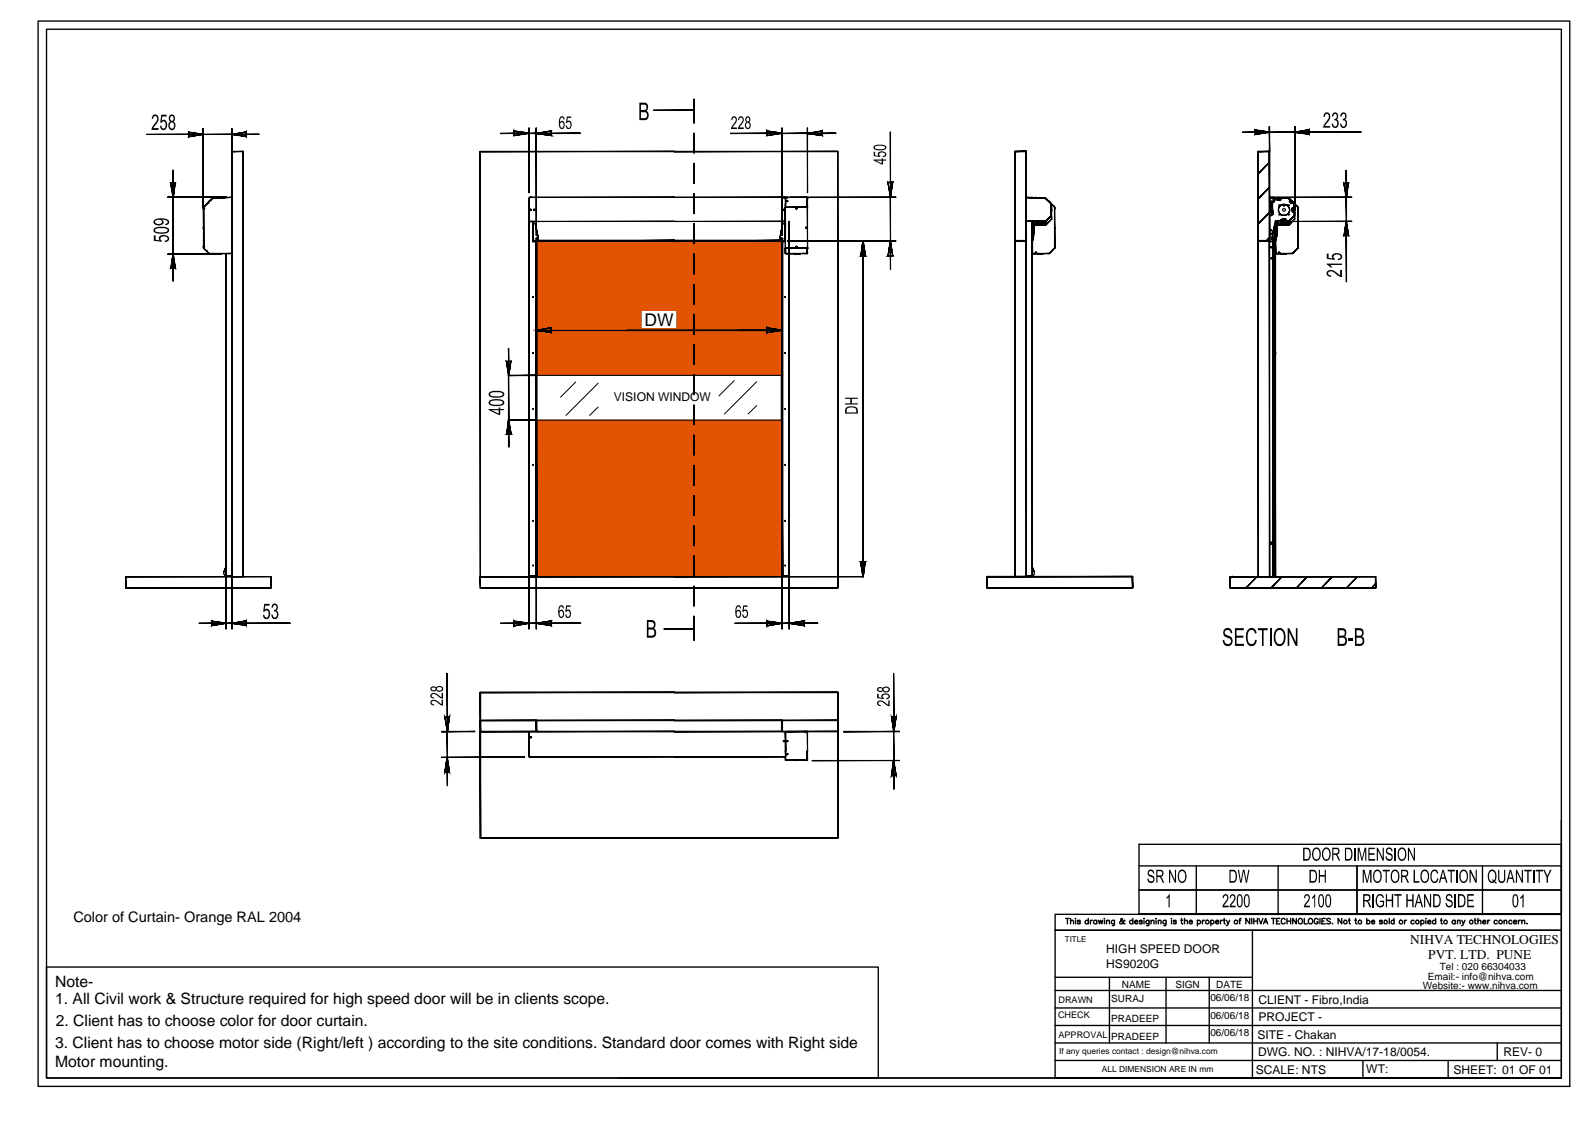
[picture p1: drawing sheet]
<svg xmlns="http://www.w3.org/2000/svg" width="297mm" height="210mm" viewBox="0 0 297 210" stroke-linecap="round" stroke-linejoin="round" font-family="sans-serif">
<defs><g id="words">
<text font-size="3.3" x="120" y="60.7">DW</text>
<g font-size="2.9">
<text x="10.3" y="183.8">Note-</text>
<text x="10.3" y="187.1">1. All Civil work &amp; Structure required for high speed door will be in clients scope.</text>
<text x="10.4" y="191.1">2. Client has to choose color for door curtain.</text>
<text x="10.3" y="195.2">3. Client has to choose motor side (Right/left ) according to the site conditions. Standard door comes with Right side</text>
<text x="10.3" y="198.7">Motor mounting.</text>
</g>
<text font-size="2.7" x="13.7" y="171.6">Color of Curtain- Orange RAL 2004</text>
<g font-size="2.5">
<text x="262.6" y="175.9">NIHVA TECHNOLOGIES</text>
<text x="266" y="178.5">PVT. LTD. PUNE</text>
</g>
<g font-size="2.2">
<text x="114.3" y="74.7">VISION WINDOW</text>
<text x="206" y="177.5">HIGH SPEED DOOR</text>
<text x="206" y="180.2">HS9020G</text>
<text x="234.3" y="186.9">CLIENT - Fibro,India</text>
<text x="234.4" y="190.2">PROJECT -</text>
<text x="234.2" y="193.4">SITE - Chakan</text>
<text x="234.3" y="196.7">DWG. NO. : NIHVA/17-18/0054.</text>
<text x="280" y="196.7">REV- 0</text>
<text x="233.9" y="200">SCALE: NTS</text>
<text x="254.5" y="199.9">WT:</text>
<text x="270.7" y="200">SHEET: 01 OF 01</text>
</g>
<g font-size="1.9">
<text x="208.9" y="184">NAME</text>
<text x="218.9" y="184">SIGN</text>
<text x="226.5" y="184">DATE</text>
<text x="265" y="184.1">Website:- www.nihva.com</text>
<text x="265.9" y="182.5">Email:- info@nihva.com</text>
<text x="268.1" y="180.6">Tel : 020 66304033</text>
<text x="207" y="186.6">SURAJ</text>
<text x="207" y="190.4">PRADEEP</text>
<text x="225.4" y="186.5">06/06/18</text>
<text x="225.4" y="189.7">06/06/18</text>
<text x="207" y="193.6">PRADEEP</text>
<text x="225.4" y="193">06/06/18</text>
</g>
<g font-size="1.7">
<text x="197" y="189.7">CHECK</text>
<text x="197.1" y="186.8">DRAWN</text>
<text x="197.1" y="193.4">APPROVAL</text>
</g>
<g font-size="1.6">
<text x="197.3" y="196.3">If any queries contact : design@nihva.com</text>
<text x="205.2" y="199.7">ALL DIMENSION ARE IN mm</text>
</g>
<text font-size="1.5" x="198.3" y="175.5">TITLE</text>
</g></defs>
<!-- layer: 0 -->
<g fill="#000">
<path d="M28.4 21.5l.3-.2h.4l.4 .4-.1 .9-.8 1.3h.9v.3h-1.3l.1-.5 .9-1.2v-.7a.4 .4 0 0 0-.5-.1 .4 .4 0 0 0-.2 .5l-.2-.1zM30 21.4h1v.3h-.8l-.1 .8 .3-.2h.4l.2 .3 .1 .5v.6l-.4 .5h-.4l-.3-.2-.2-.6 .3 .1a.41 .41 0 0 0 .5 .4 .41 .41 0 0 0 .2-.6v-.3l-.2-.4h-.2l-.3 .3-.3-.1zM105.6 21.7h.8v.3h-.7l-.1 .6 .1-.1a.62 .62 0 0 1 .7 .3 .62 .62 0 0 1 .1 .6l-.2 .5-.2 .1h-.5l-.2-.6h.2v.2a.35 .35 0 0 0 .5 .1 .35 .35 0 0 0 .1-.5v-.1a.33 .33 0 0 0-.2-.4 .33 .33 0 0 0-.4 .2h-.2zM136.3 21.8l.6-.1 .2 .2v.9l-.7 .9h.8v.3h-1.1l.2-.5 .7-.9v-.5a.32 .32 0 0 0-.4-.1 .32 .32 0 0 0-.2 .4l-.2-.1zM137.6 21.9l.2-.2h.4l.3 .3v.7l-.8 1h.8v.3h-1.1l.2-.5 .7-1a.36 .36 0 0 0-.3-.6 .36 .36 0 0 0-.3 .5l-.3-.1zM162.7 28.3h.3v.6l.6 .1-.1-.4 .2-.3 .4-.1 .6 .1 .3 .2 .1 .3-.4 .4-.3 .1 .1-.2a.35 .35 0 0 0 .3-.4 .35 .35 0 0 0-.4-.3h-.3a.33 .33 0 0 0-.4 .3 .33 .33 0 0 0 .2 .4v.1l-1.2-.1zM246.7 21.1l.2-.2h.4l.4 .4v.8l-1 1.4h1v.3h-1.3l.1-.5 .8-1.1 .2-.5a.41 .41 0 0 0-.4-.5 .41 .41 0 0 0-.4 .6l-.2-.1zM248.2 21.1l.2-.2h.4l.4 .5v.5l-.3 .4 .4 .3v.7l-.4 .5h-.2a.67 .67 0 0 1-.7-.7l.2-.1 .1 .2a.42 .42 0 0 0 .5 .3 .42 .42 0 0 0 .2-.6l-.2-.5h-.3v-.3l.4-.1v-.5a.36 .36 0 0 0-.4-.2 .36 .36 0 0 0-.2 .4h-.3zM249.7 21.2l.3-.3h.4l.4 .5v.5l-.3 .4 .4 .3-.1 .8-.3 .4-.4 .1-.3-.2-.3-.6 .3-.1 .1 .3a.42 .42 0 0 0 .6 .1 .42 .42 0 0 0 .1-.6l-.2-.4h-.4l.1-.3 .4-.1v-.3a.33 .33 0 0 0-.3-.5 .33 .33 0 0 0-.3 .4l-.1 .1h-.2zM28.6 43.8h.4v.8l.7 .2-.1-.2v-.4l.1-.2 .6-.2h.7l.4 .3 .1 .4-.1 .4-.3 .1-.4 .1v-.3h.1a.43 .43 0 0 0 .3-.5 .43 .43 0 0 0-.5-.3l-.5 .1a.36 .36 0 0 0-.2 .4 .36 .36 0 0 0 .2 .3v.2l-1.5-.1zM247.1 47.2h.3v.8l.8 .1-.2-.4 .4-.5 .9-.1 .3 .2 .4 .4v.3l-.4 .4-.4 .1-.1-.3h.2a.4 .4 0 0 0 .4-.5 .4 .4 0 0 0-.6-.3l-.6 .1a.4 .4 0 0 0 .1 .7v.2l-1.5-.2zM247.1 50.6l.6-.3h.5l1.4 1v-1h.3v1.3l-.7-.2-1-.8-.5-.1a.4 .4 0 0 0-.4 .5 .4 .4 0 0 0 .6 .3v.2l-.6-.1-.3-.4z"/>
<path d="M247 49.1h2.9v.2h-2.2l.4 .5h-.3l-.8-.5zM157.4 74.1h2.4v.2h-1.1v.8h1.1v.2h-2.4v-.2h1v-.8h-1zM49.2 112.5h1v.3h-.8l-.1 .7a.68 .68 0 0 1 .8 .1 .68 .68 0 0 1 .2 .7l-.2 .7-.3 .3-.5-.1-.3-.7h.2l.1 .3a.41 .41 0 0 0 .6 .2 .41 .41 0 0 0 .1-.6v-.4a.4 .4 0 0 0-.3-.3 .4 .4 0 0 0-.4 .2h-.3zM50.7 112.6h.1a.67 .67 0 0 1 .9 .1 .67 .67 0 0 1-.2 1l.3 .2v.3v.5l-.2 .4-.2 .2h-.4l-.3-.2-.2-.6h.3v.1a.36 .36 0 0 0 .4 .4 .36 .36 0 0 0 .3-.4v-.6l-.5-.1v-.3h.3l.2-.2-.1-.5a.32 .32 0 0 0-.4-.2 .32 .32 0 0 0-.2 .4h-.2zM105.4 112.8h.9v.2h-.7l-.1 .7 .1-.1a.7 .7 0 0 1 .7 .3 .7 .7 0 0 1 0 .8l-.3 .3-.4 .1-.3-.4v-.2l.2-.1v.1a.34 .34 0 0 0 .4 .4 .34 .34 0 0 0 .2-.5v-.3a.33 .33 0 0 0-.2-.3 .33 .33 0 0 0-.4 .2l-.2-.1zM138.4 112.8h.8v.2h-.6l-.1 .7 .1-.1a.72 .72 0 0 1 .7 .4 .72 .72 0 0 1-.1 .8l-.2 .2-.4 .1-.3-.2-.1-.4 .2-.1 .1 .2a.34 .34 0 0 0 .4 .3 .34 .34 0 0 0 .2-.5v-.4a.31 .31 0 0 0-.3-.2 .31 .31 0 0 0-.3 .2l-.3-.1zM228 117.2l.4-.2h.6l.3 .3 .2 .6-.3 .1-.1-.4-.3-.3-.5 .1-.2 .3a.8 .8 0 0 0 .9 .8l.4 .3 .1 .9-.2 .3-.4 .3h-.6l-.4-.4-.2-.7h.3l.1 .4 .4 .4 .6-.2 .2-.5-.2-.3-1-.4-.2-.3-.1-.5zM232.3 117.4l.5-.4h.5l.6 .5 .1 .4-.3 .1-.2-.6-.6-.1-.3 .2-.2 .5v1.1l.1 .5 .2 .3 .6 .1 .3-.4 .2-.4h.2l-.2 .8-.5 .3-.7-.1-.5-.6-.1-1.3zM251.1 118.9h.9v.4h-.9zM80.2 130.5l.5-.2 .4 .1 1.1 .7v-.8h.3v1.1l-.6-.1-.7-.6-.5-.2a.33 .33 0 0 0-.3 .4 .33 .33 0 0 0 .4 .3v.2h-.1l-.5-.3-.1-.3zM80.2 129.3l.4-.2h.5l1.1 .8v-.8h.3v1.1l-.6-.3-.7-.5-.4-.1a.33 .33 0 0 0-.4 .3 .33 .33 0 0 0 .4 .3v.2l-.6-.2-.1-.3zM163.4 129.2h.2v.7l.7 .1a.6 .6 0 0 1 .1-.8 .6 .6 0 0 1 .7 0l.3 .1a.51 .51 0 0 1 .3 .6 .51 .51 0 0 1-.6 .3v-.2a.33 .33 0 0 0 .4-.4 .33 .33 0 0 0-.5-.2h-.3a.32 .32 0 0 0-.3 .3 .32 .32 0 0 0 .2 .3v.2l-1.2-.2z"/>
<path d="M163.4 130.8l.2-.3h.6l1.2 .8v-.8h.3v1.1l-.5-.2-1-.7a.36 .36 0 0 0-.6 .2 .36 .36 0 0 0 .4 .4v.2l-.5-.1-.2-.4zM230 117h1.6v.4h-1.3v1h1.2v.4h-1.2v1.1h1.4v.4h-1.7zM234.3 117h1.8v.4h-.8v2.9h-.3v-2.9h-.7zM239.8 117h.3l1.2 2.6v-2.6h.3v3.3h-.3l-1.2-2.6v2.6h-.3zM258.3 158l.2-.2 .6 .1 .2 .4v.3l-.2-.1a.39 .39 0 0 0-.4-.4 .39 .39 0 0 0-.4 .4 .39 .39 0 0 0 .5 .4l.5 .3 .1 .4-.2 .5-.3 .2h-.3l-.4-.2-.2-.3v-.3h.3l.1 .4 .5 .1a.45 .45 0 0 0 .2-.6 .45 .45 0 0 0-.5-.2l-.3-.2-.2-.3zM213.8 162.2l.4-.2h.5l.3 .5v.2h-.3a.4 .4 0 0 0-.3-.5 .4 .4 0 0 0-.4 .3 .4 .4 0 0 0 .4 .5l.3 .1 .3 .4v.5l-.3 .4h-.7l-.4-.8h.3l.2 .5 .3 .1a.43 .43 0 0 0 .4-.5 .43 .43 0 0 0-.5-.4l-.5-.4zM217.7 162h.2l.9 1.9v-1.9h.2v2.4h-.2l-.9-1.9v1.9h-.2zM217.7 166.5h.1v2.5h-.2v-1.9l-.4 .3v-.3zM227.9 166.7l.4-.2 .4 .3v.8l-.7 1.1h.8v.3h-1.1l.1-.6 .7-1v-.2a.34 .34 0 0 0-.4-.4 .34 .34 0 0 0-.2 .5l-.2-.1zM229.2 166.7l.5-.2 .4 .4v.6l-.8 1.2h.8v.3h-1.1l.1-.4 .7-1 .1-.4a.35 .35 0 0 0-.4-.4 .35 .35 0 0 0-.3 .5l-.2-.1zM230.5 162h.2l.4 2.1 .4-2.1h.3l.3 2.1 .4-2.1h.2l-.5 2.4h-.2l-.4-2.1-.4 2.1h-.2zM243 166.7l.5-.2 .4 .4v.6l-.8 1.2h.9v.3h-1.2l.1-.5 .7-.9 .1-.4a.35 .35 0 0 0-.4-.4 .35 .35 0 0 0-.2 .5l-.2-.1z"/>
<path d="M244.8 166.5h.1v2.5h-.1v-1.9l-.5 .3v-.3zM245.6 162h.2v1h.9v-1h.2v2.4h-.2v-1.1h-.9v1.1h-.2zM252.8 157.9h.4l.4 2.1 .6-2.1h.3v2.4h-.3v-2l-.5 2h-.1l-.5-2.1v2.1h-.3zM253.8 162h.3l.5 2.1 .5-2.1h.3v2.4h-.2v-2l-.5 2h-.2l-.5-2.1v2.1h-.2zM254.8 157.9h1.3v.2h-1.1v.8h1v.3h-1v.8h1.1v.3h-1.3zM256.4 157.9h.2l.9 1.9v-1.9h.2v2.4h-.2l-.9-1.9v1.9h-.2zM256.4 166.8l.4-.3h.5l.4 .5 .1 .2-.3 .1-.2-.5h-.4l-.3 .1-.2 .5 .1 .9 .4 .4h.4l.2-.2v-.5h-.5v-.2h.8v.8l-.4 .3-.6 .1-.5-.6-.1-.9zM257.5 162h1.3v.3h-.5v2.1h-.3v-2.1h-.5zM258.1 166.5h.2v1h.9v-1h.2v2.5h-.2v-1.2h-.9v1.2h-.2zM259.7 166.5h1.3v.3h-.5v2.2h-.2v-2.2h-.6zM261.9 166.5h.3v1h.8v-1h.3v2.5h-.3v-1.2h-.8v1.2h-.3zM262.2 157.9h.2l.9 1.9v-1.9h.2v2.4h-.2l-.9-1.9v1.9h-.2z"/>
<path d="M263.3 162h.2v2.1h.8v.3h-1zM265.2 166.5h.2l.9 1.9v-1.9h.2v2.5h-.2l-.9-1.9v1.9h-.2zM266.6 162.2l.4-.2h.4l.3 .2 .1 .5h-.2l-.2-.3a.59 .59 0 0 0-.6 0 .59 .59 0 0 0-.2 .7v.6l.5 .5 .4-.2 .2-.4h.2l-.3 .7-.2 .2-.5-.1-.4-.5-.1-1.1zM269.4 166.7l.5-.2 .3 .1 .3 .4v.2h-.2a.39 .39 0 0 0-.3-.4 .39 .39 0 0 0-.5 .4 .39 .39 0 0 0 .4 .3l.4 .2 .2 .3-.1 .8-.6 .2-.3-.1-.2-.3-.1-.4h.2l.1 .3 .3 .2h.4l.1-.2a.67 .67 0 0 0-.7-.7l-.3-.5zM269.6 162h1.4v.3h-.6v2.1h-.2v-2.1h-.6zM273.2 166.5h1.3v.3h-1v.8h.9v.2h-.9v.9h1v.3h-1.3zM273.7 162h.2l.9 1.9v-1.9h.2v2.4h-.2l-.9-1.9v1.9h-.2zM279 162h.2l.1 1.9a.45 .45 0 0 0 .6 .2 .45 .45 0 0 0 .2-.6v-1.5h.2v1.9l-.2 .4-.6 .2-.4-.3-.1-.4zM282.3 162h.2l.9 1.9v-1.9h.2v2.4h-.2l-.9-1.9v1.9h-.2zM283.6 166.5h.1v2.5h-.2v-1.9l-.4 .3v-.2zM283.9 162h1.3v.3h-.5v2.1h-.3v-2.1h-.5zM286 162h1.3v.3h-.5v2.1h-.3v-2.1h-.5z"/>
<path d="M287.4 162h.2l.5 1.1 .6-1.1h.3l-.7 1.4v1h-.3v-1z"/>
<path d="M31.6 21.5l.2-.1a.69 .69 0 0 1 .8 .4 .69 .69 0 0 1-.3 .8l.3 .4 .1 .6-.2 .3-.3 .3a.83 .83 0 0 1-.8-.4 .83 .83 0 0 1 0-.9l.3-.3-.3-.3zM31.8 21.7l-.1 .3a.37 .37 0 0 0 .4 .5 .37 .37 0 0 0 .2-.6 .34 .34 0 0 0-.5-.2zM31.9 22.8l-.3 .4 .1 .5a.44 .44 0 0 0 .6 .2 .44 .44 0 0 0 .1-.7v-.1a.38 .38 0 0 0-.5-.3z"/>
<path d="M104.4 21.7h.1a.49 .49 0 0 1 .6 .6h-.2a.31 .31 0 0 0-.3-.4 .31 .31 0 0 0-.3 .4v.5a.46 .46 0 0 1 .6-.2 .46 .46 0 0 1 .2 .6v.5a.54 .54 0 0 1-.7 .3 .54 .54 0 0 1-.3-.7v-1.1zM104.5 22.8l-.2 .3v.3a.34 .34 0 0 0 .4 .4 .34 .34 0 0 0 .3-.5l-.1-.3a.29 .29 0 0 0-.4-.2z"/>
<path d="M119.1 19.1l1.3 .1 .3 .7-.1 .5a.22 .22 0 0 0-.2 .3 .22 .22 0 0 0 .2 .2l.2 .3v.5l-.3 .6-.2 .1h-1.2zM119.4 19.5v1h.5a.49 .49 0 0 0 .5-.6 .49 .49 0 0 0-.6-.4zM119.4 20.9v1.1h.8l.2-.2 .1-.4-.2-.5z"/>
<path d="M138.9 21.8l.2-.1h.5l.1 .3v.5a.26 .26 0 0 0-.1 .3 .26 .26 0 0 0 .2 .2v.5l-.2 .4-.3 .2-.4-.2-.2-.4 .1-.6 .3-.1-.3-.4zM139.1 22l-.1 .2a.31 .31 0 0 0 .3 .4 .31 .31 0 0 0 .2-.5l-.1-.2zM139.1 22.9l-.2 .3 .1 .3a.36 .36 0 0 0 .5 .3 .36 .36 0 0 0 .1-.6l-.1-.3z"/>
<path d="M162.7 27.2l.6-.2h1.4a.45 .45 0 0 1 .3 .6 .45 .45 0 0 1-.5 .3l-1 .1-.5-.1a.46 .46 0 0 1-.3-.7zM162.9 27.3v.3l.3 .2h1.2a.3 .3 0 0 0 .4-.2 .3 .3 0 0 0-.3-.4l-.8-.1z"/>
<path d="M162.7 29.7h1.5v-.2h.3v.2h.5v.2h-.5v.7h-.3l-1.5-.7zM163.1 29.9l1.1 .5v-.5z"/>
<path d="M28.7 42.6l.8-.4h1.1l.5 .2a.57 .57 0 0 1 .3 .7 .57 .57 0 0 1-.6 .4h-1.1l-.7-.1-.4-.3zM29 42.6a.42 .42 0 0 0 0 .5 .42 .42 0 0 0 .5 .2l1.3-.1a.36 .36 0 0 0 .4-.4 .36 .36 0 0 0-.5-.3h-1.3z"/>
<path d="M28.6 41.1l.3-.3 .5-.1 1.5 .1 .5 .3 .1 .3-.1 .2-.3 .3h-.3v-.2a.37 .37 0 0 0 .4-.4 .37 .37 0 0 0-.4-.3l-.7-.1 .4 .3v.4l-.2 .2-.5 .2h-.5l-.5-.2-.2-.4zM29 41a.44 .44 0 0 0 0 .6 .44 .44 0 0 0 .6 .1l.5-.2a.53 .53 0 0 0-.2-.6 .53 .53 0 0 0-.7 .1z"/>
<path d="M91.1 74.6l.7-.2h1.4l.5 .2 .2 .5-.1 .2-.4 .3h-1.5l-.9-.3v-.5zM91.5 74.7a.41 .41 0 0 0-.1 .5 .41 .41 0 0 0 .5 .2l1.3-.1a.37 .37 0 0 0 .4-.4 .37 .37 0 0 0-.5-.3z"/>
<path d="M91 73.2l.8-.4h1.3l.5 .2 .2 .2a.72 .72 0 0 1-.9 .9l-1.4-.1-.5-.3zM91.4 73.2a.42 .42 0 0 0 0 .5 .42 .42 0 0 0 .5 .1h1.3a.37 .37 0 0 0 .4-.5 .37 .37 0 0 0-.5-.2h-1.3z"/>
<path d="M91 76.2h1.9v-.3h.3v.3h.7v.2h-.7v.9h-.3l-1.9-.9zM91.6 76.4l1.3 .6v-.6z"/>
<path d="M157.6 75.9l.5-.2h.8l.6 .1 .3 .5v.7h-2.4v-.7zM157.8 76.1l-.1 .7h1.8v-.6l-.3-.2-.9-.1z"/>
<path d="M104.2 112.9l.3-.2a.47 .47 0 0 1 .5 .6h-.2a.3 .3 0 0 0-.3-.3 .3 .3 0 0 0-.3 .3v.6l.2-.3a.66 .66 0 0 1 .6 .3 .66 .66 0 0 1 0 .8l-.3 .4h-.4l-.3-.4v-1.1zM104.4 113.8l-.2 .3 .1 .6a.35 .35 0 0 0 .5 0 .35 .35 0 0 0 0-.4v-.1a.33 .33 0 0 0-.4-.4z"/>
<path d="M120.5 115.5l1.2 .1 .4 .5-.1 .6a.24 .24 0 0 0-.2 .3 .24 .24 0 0 0 .2 .2l.2 .4-.1 .8-.5 .4h-1.1zM120.8 115.9v1h.5a.51 .51 0 0 0 .5-.6 .51 .51 0 0 0-.6-.4zM120.8 117.2v1.2l.9-.1 .2-.2-.1-.7-.3-.2z"/>
<path d="M137.2 112.8l.2-.1 .4 .1 .2 .5h-.2a.3 .3 0 0 0-.3-.3 .3 .3 0 0 0-.3 .3l-.1 .6 .3-.3h.3l.3 .3v.8l-.3 .4a.79 .79 0 0 1-.8-1.1l.1-.7zM137.3 113.9l-.1 .6a.31 .31 0 0 0 .2 .3 .31 .31 0 0 0 .3-.1l.1-.4a.36 .36 0 0 0-.1-.4 .36 .36 0 0 0-.4 0z"/>
<path d="M237.7 117.2l.4-.2h.5l.4 .2 .3 .7 .1 .9-.1 .8-.4 .5-.4 .2-.7-.1-.5-.8-.1-1.3zM237.9 117.5l-.3 .6v1.1l.3 .7 .6 .1 .5-.6v-1.3l-.1-.5-.3-.2-.5-.1z"/>
<path d="M80.2 128l.3-.2h.5l.2 .3 .3-.3 .4-.1 .6 .3v.5l-.5 .3h-.5l-.3-.3-.2 .3h-.5l-.3-.3zM80.5 128.1a.32 .32 0 0 0 .2 .5 .32 .32 0 0 0 .4-.5zM81.5 128a.44 .44 0 0 0 .1 .6 .44 .44 0 0 0 .6-.1l.1-.2-.2-.3z"/>
<path d="M163.4 128.2l.3-.2h.5a.26 .26 0 0 0 .2 .1 .26 .26 0 0 0 .3-.1l.5-.1 .3 .1 .2 .3-.1 .4-.5 .3-.4-.1-.3-.3-.2 .2-.5 .1-.3-.3zM163.6 128.2a.32 .32 0 0 0 .3 .5 .32 .32 0 0 0 .3-.4zM164.7 128.2a.42 .42 0 0 0 .2 .6 .42 .42 0 0 0 .5-.2 .45 .45 0 0 0-.2-.5 .45 .45 0 0 0-.5 .1z"/>
<path d="M249.1 117h1l.5 .3 .1 .8-.3 .5 .4 .3 .1 .7-.2 .4-.3 .3h-1.3zM249.4 117.4v1l.9-.1 .1-.4a.44 .44 0 0 0-.1-.4 .44 .44 0 0 0-.4-.1zM249.4 118.8v1.1h.9l.2-.3v-.4a.43 .43 0 0 0-.5-.4z"/>
<path d="M252.3 117h1.1l.5 .3v.8l-.3 .5 .4 .3 .1 .7-.5 .7h-1.3zM252.6 117.4v1l.9-.1 .1-.4a.44 .44 0 0 0-.1-.4 .44 .44 0 0 0-.4-.1zM252.6 118.8v1.1h.9l.2-.3v-.4a.43 .43 0 0 0-.5-.4z"/>
<path d="M244.7 158l.2-.2 .6 .1 .4 .6 .1 .7-.1 .6-.3 .4-.3 .1-.5-.1-.4-.6v-1zM244.9 158.2l-.3 .5v.8l.2 .3a.51 .51 0 0 0 .6 .2 .51 .51 0 0 0 .3-.6v-.6l-.1-.5-.3-.2z"/>
<path d="M246.5 158.1l.3-.3h.4l.4 .3 .2 .5v.8l-.1 .5-.6 .4-.6-.2-.3-.5v-.9zM246.7 158.2l-.2 .4v.9l.2 .5h.5l.4-.5v-.8l-.5-.6z"/>
<path d="M260.5 158.1l.4-.3h.4l.5 .5 .1 .5v.8l-.2 .4-.3 .3h-.6l-.4-.5-.1-1.1zM260.8 158.2l-.3 .7v.7l.3 .4h.5l.3-.5v-1l-.4-.4z"/>
<path d="M215.3 162h1l.3 .2 .1 .6-.2 .4-.3 .1 .6 1.1h-.3l-.5-1h-.5v1h-.2zM215.5 162.2v.9h.6a.4 .4 0 0 0 .3-.4 .4 .4 0 0 0-.3-.5z"/>
<path d="M219.6 162.2l.3-.2h.4l.5 .5 .1 1.2-.3 .6-.3 .2-.4-.1-.5-.5-.1-.8zM219.8 162.3l-.2 .6v.8l.3 .4 .3 .1 .4-.3 .1-1.1-.4-.6z"/>
<path d="M229 162h.9l.4 .5v1.2l-.1 .5-.4 .2h-.8zM229.2 162.3v1.8h.6l.2-.2 .1-.3v-1a.44 .44 0 0 0-.6-.3z"/>
<path d="M230.5 166.7l.3-.2 .3 .1 .3 .7v1.2l-.2 .4-.2 .1-.4-.1-.2-.4-.1-1.2zM230.7 166.8l-.2 .5 .1 1.1a.32 .32 0 0 0 .4 .4 .32 .32 0 0 0 .2-.5v-1.2a.32 .32 0 0 0-.5-.3z"/>
<path d="M231.8 166.7l.5-.2 .3 .4 .1 1.4-.1 .4a.5 .5 0 0 1-.7 .2 .5 .5 0 0 1-.2-.6l-.1-.9zM232 166.9l-.2 .5 .1 1a.32 .32 0 0 0 .4 .4 .32 .32 0 0 0 .2-.5v-1.1a.35 .35 0 0 0-.1-.3 .35 .35 0 0 0-.4 0z"/>
<path d="M242.7 157.9h.9l.4 .4 .1 1.2-.2 .5-.3 .3h-.9zM242.9 158.1v1.9h.4a.79 .79 0 0 0 .6-1l-.1-.6-.2-.2z"/>
<path d="M243.9 162h.9l.4 .5 .1 1.1-.5 .8h-.9zM244.1 162.3v1.8h.6l.3-.4v-1l-.3-.4z"/>
<path d="M245.7 166.7l.4-.2 .4 .4 .1 1.4-.2 .4a.5 .5 0 0 1-.7 .2 .5 .5 0 0 1-.2-.6v-.9zM245.9 166.8l-.2 .6v1a.32 .32 0 0 0 .4 .4 .32 .32 0 0 0 .2-.5v-1.2l-.2-.3z"/>
<path d="M247 166.7l.1-.1a.68 .68 0 0 1 .8 .9l-.1 1.2a.5 .5 0 0 1-.7 .2 .5 .5 0 0 1-.3-.6v-.9zM247.2 166.9l-.2 .6 .1 1.1a.26 .26 0 0 0 .3 .2 .26 .26 0 0 0 .2-.3v-1.3a.31 .31 0 0 0-.1-.3 .31 .31 0 0 0-.3 0z"/>
<path d="M248.1 157.9h1l.3 .2v.8l-.4 .3 .6 1.1h-.3l-.4-.8-.2-.3h-.4v1.1h-.2zM248.3 158.1v.8h.6a.39 .39 0 0 0 .3-.4 .39 .39 0 0 0-.3-.4z"/>
<path d="M250.5 157.9h.9l.4 .5 .1 1.1-.2 .5-.3 .3h-.9zM250.7 158.1v1.9h.6l.3-.5v-.9l-.2-.4z"/>
<path d="M253.9 166.5h.8l.4 .2 .1 .8-.2 .3-.3 .1 .3 .1 .4 1h-.3l-.4-.9-.2-.2h-.4v1.1h-.2zM254.1 166.8v.8h.6l.3-.1v-.4l-.1-.2z"/>
<path d="M255.9 162.2l.3-.2h.5l.5 .5 .1 1.2-.3 .6-.3 .2-.5-.1-.4-.5-.1-.7zM256.2 162.3l-.3 .6 .1 .8 .2 .4 .5 .1 .4-.6-.1-.9-.3-.5z"/>
<path d="M259.2 162.2l.4-.2h.4l.5 .5 .1 1.1-.2 .5-.3 .3-.5 .1-.5-.6-.1-.9zM259.4 162.4l-.2 .4v.8l.4 .6h.3l.4-.4 .1-.9-.4-.7z"/>
<path d="M260.9 162h1l.3 .2v.7l-.2 .4h-.2l.6 1.1h-.3l-.5-1h-.5v1h-.2zM261.1 162.2v.9h.5a.4 .4 0 0 0 .4-.4 .4 .4 0 0 0-.4-.5z"/>
<path d="M264.1 166.5h.2l.7 2.5h-.2l-.2-.8h-.8l-.1 .8h-.3zM264.2 166.8l-.3 1.2h.6z"/>
<path d="M264.8 162.2l.2-.2h.5l.6 .5v1.1l-.2 .6-.3 .2-.4 .1-.5-.5-.2-1.1zM265 162.4l-.2 .4v.8l.3 .6h.3l.3-.2 .2-.3v-.9l-.4-.6z"/>
<path d="M266.9 166.5l.9 .1 .4 .4 .1 1.2-.4 .7-1 .1zM267.2 166.8v1.9h.3a.79 .79 0 0 0 .6-1l-.1-.6-.2-.2z"/>
<path d="M268.6 162h.2l.8 2.4h-.3l-.2-.7h-.7l-.2 .7h-.2zM268.7 162.2l-.2 1.2h.5z"/>
<path d="M271.5 166.5l.9 .1 .4 .4 .1 1.2-.4 .7-1 .1zM271.8 166.8v1.9h.5l.4-.4v-1.1l-.3-.3z"/>
<path d="M272.1 162.2l.3-.2h.5l.4 .6v1.2l-.1 .4-.5 .3-.5-.1-.4-.7v-.8zM272.3 162.3l-.3 .5v.8l.4 .6h.3l.4-.4 .1-.8-.2-.5-.2-.2z"/>
<path d="M277.3 162.2l.4-.2h.5l.3 .2 .2 .9-.1 .8a.27 .27 0 0 0-.1 .3 .27 .27 0 0 0 .2 .2v.2l-.2-.1a.25 .25 0 0 0-.2-.2 .25 .25 0 0 0-.3 .2l-.5-.1-.4-.7v-.7zM277.6 162.3l-.3 .5 .1 .9 .4 .5 .3-.1-.2-.1v-.3l.2 .1a.18 .18 0 0 0 .3 .1 .18 .18 0 0 0 0-.3l.1-.8-.2-.3-.4-.3z"/>
<path d="M281.2 162h.2l.7 2.4h-.3l-.1-.7h-.7l-.3 .7h-.2zM281.3 162.2l-.3 1.2h.6z"/>
<path d="M281.8 166.7a.49 .49 0 0 1 .6-.1 .49 .49 0 0 1 .3 .6l.1 .8-.2 .7a.51 .51 0 0 1-.6 .2 .51 .51 0 0 1-.3-.6v-1.1zM282.1 166.8l-.2 .4v1.1a.34 .34 0 0 0 .4 .5 .34 .34 0 0 0 .2-.5v-1.2a.29 .29 0 0 0-.1-.3 .29 .29 0 0 0-.3 0z"/>
</g>
<path d="M236.6 117v3.3" fill="none" stroke="#000" stroke-width=".3"/>
<g fill="#000" stroke="#000" stroke-width=".19">
<path d="M129.2 18.4l.1 4.5zM129.2 18.4l.1 4.5z"/>
<path d="M27.3 25h10.5zM27.3 25h10.5zM37.8 25h5.4zM37.8 25h5.4zM43.2 25h5zM43.2 25h5z"/>
<path d="M31.8 34.1l.4 2.6zM31.8 34.1l.5 2.6zM31.8 34.1h.9zM31.9 34.2l.8-.1zM32.7 34.1l-.4 2.6zM32.6 34.2l-.3 2.5z"/>
<path d="M31.8 34.1l.4 2.6zM31.8 34.1l.5 2.6zM31.8 34.1h.8zM31.9 34.2l.7-.1z"/>
<path d="M37.8 23.9l.1 14.8zM37.8 23.9l.1 14.8z"/>
<path d="M35.2 25.5l2.6-.5zM35.2 25.4l2.6-.4-2.6 .5zM35.2 24.6v.9zM35.2 24.6v.8zM35.2 24.6l2.6 .4zM35.2 24.7l2.6 .3z"/>
<path d="M35.2 25.5l2.6-.5zM35.2 25.4l2.6-.4-2.6 .5zM35.2 24.6v.9zM35.2 24.6v.8z"/>
<path d="M37.9 38.6l.1 .4zM37.9 38.6l.1 .4z"/>
<path d="M39.5 36.9l-1.5 1.7zM39.5 36.9l-1.5 1.7z"/>
<path d="M37.9 38.5l1.6-1.6zM39.5 36.9l-1.5 1.7z"/>
<path d="M38.9 37.5l-.3 .5zM38.9 37.5l-.3 .5z"/>
<path d="M39.5 36.9l-.3 .5zM39.5 36.9l-.3 .5z"/>
<path d="M31.2 36.7h11zM31.2 36.7h11z"/>
<path d="M43.2 23.9v4.3zM43.2 23.9v4.3z"/>
<path d="M43.2 25l2.6-.4zM43.2 25l2.6-.4zM45.8 24.6v.9zM45.8 24.7v.8zM43.2 25l2.6 .5zM43.2 25l2.6 .4z"/>
<path d="M39.6 37l3.6-.3zM39.6 36.9l3.6-.2z"/>
<path d="M43.2 28.2v79.2zM43.2 28.2v79.2z"/>
<path d="M43.2 25l2.6-.4zM43.2 25l2.6-.4zM45.8 24.6v.8zM45.8 24.7v.7z"/>
<path d="M43.2 28.3l2.1-.1zM43.2 28.2h2.1z"/>
<path d="M45.2 28.2l.1 79.2zM45.2 28.2l.1 79.2z"/>
<path d="M89.4 28.2h36.2zM89.4 28.3l36.2-.1zM125.6 28.2h30.4zM125.6 28.3l30.4-.1z"/>
<path d="M93.2 24.8h5.3zM93.2 24.9l5.3-.1zM98.5 24.8h1.4zM98.5 24.9l1.4-.1zM99.9 24.8h8.2zM99.9 24.9l8.2-.1z"/>
<path d="M95.8 24.5l2.7 .3zM95.7 24.4l2.8 .4zM95.7 24.4l.1 .8zM95.7 24.4v.9zM95.8 25.2l2.7-.4zM95.7 25.3l2.8-.4z"/>
<path d="M98.5 23.8v12.1zM98.5 23.8v12.1z"/>
<path d="M95.8 24.5l2.7 .3zM95.7 24.4l2.8 .4zM95.7 24.4l.1 .9zM95.7 24.4l.1 .9z"/>
<path d="M98.5 38v2.2zM98.5 38v2.2z"/>
<path d="M98.5 36.9v1.1zM98.5 36.9v1.1z"/>
<path d="M99.9 24.8l2.7 .4zM99.9 24.9l2.8 .4zM102.6 24.5l.1 .8zM102.7 24.4v.9zM99.9 24.9l2.8-.5zM99.9 24.8l2.8-.4z"/>
<path d="M99.9 24.8l2.7 .4zM99.9 24.9l2.8 .4zM102.6 24.4l.1 .9zM102.6 24.4l.1 .9z"/>
<path d="M121.7 20.5h7.5zM121.7 20.6l7.5-.1z"/>
<path d="M129.2 24.8l.1 3.7zM129.2 24.8l.1 3.7z"/>
<path d="M129.2 30.4l.1 3.7zM129.2 30.4l.1 3.7z"/>
<path d="M129.2 36.1l.1 3.7zM129.2 36.1l.1 3.7z"/>
<path d="M142.9 24.5l2.8 .3zM142.9 24.4l2.8 .4zM142.9 24.4v.8zM142.9 24.4v.9zM142.9 25.2l2.7-.4zM142.9 25.3l2.8-.4z"/>
<path d="M142.9 24.5l2.8 .3zM142.9 24.4l2.8 .4zM142.9 24.4v.9zM142.9 24.4v.9z"/>
<path d="M146.2 38.1l.1 .5zM146.2 38.1l.1 .5z"/>
<path d="M146.2 38l.1 .6zM146.2 38l.1 .6z"/>
<path d="M125.6 36.8l20.7-.1zM125.6 36.7h20.7zM98.9 36.8l26.7-.1zM98.9 36.7h26.7z"/>
<path d="M146.2 36.9l.1 1.1zM146.2 36.9l.1 1.1z"/>
<path d="M147.3 36.7h19.6zM147.3 36.8l19.6-.1z"/>
<path d="M146.3 38.6h4zM146.3 38.6h4z"/>
<path d="M150.3 36.9l.1 1.7zM150.3 36.9l.1 1.7z"/>
<path d="M150.3 37l.1 1.6zM150.3 37l.1 1.6z"/>
<path d="M150.4 36.9v1.7zM150.4 36.9v1.7z"/>
<path d="M146.3 36.8l4.1-.1zM146.3 36.7h4.1z"/>
<path d="M150.4 23.8v12.1zM150.4 23.8v12.1z"/>
<path d="M150.4 24.8v.1l2.7 .3zM150.4 24.9l2.7 .4zM153.1 24.5v.8zM153.1 24.4v.9zM150.4 24.9l2.7-.5zM150.4 24.8l2.7-.4z"/>
<path d="M150.4 24.8v.1l2.7 .3zM150.4 24.9l2.7 .4zM153.1 24.4v.9zM153.1 24.4v.9z"/>
<path d="M150.4 24.9l5.3-.1zM150.4 24.8h5.3zM145.6 24.9l4.8-.1zM145.6 24.8h4.8zM136.1 24.9l9.5-.1zM136.1 24.8h9.5z"/>
<path d="M156 28.2l.1 79.2zM156 28.2l.1 79.2z"/>
<path d="M166.2 34l-.4 2.7zM166.2 34l.1-.1-.5 2.8zM165.4 34l.9-.1zM165.3 33.9h1zM165.3 33.9l.5 2.8zM165.3 33.9l.5 2.9z"/>
<path d="M166.2 34l-.4 2.7zM166.2 34l.1-.1-.5 2.8zM165.4 34l.9-.1zM165.4 33.9h.9z"/>
<path d="M189 28.2h2.1zM189 28.3l2.1-.1z"/>
<path d="M189 28.1h2.1zM189 28.2l2.1-.1z"/>
<path d="M189 28.2l.1 79.2zM189 28.2l.1 79.2z"/>
<path d="M191.1 36.7l3.7 .2zM191.1 36.8l3.7 .2z"/>
<path d="M191.1 36.7l3.7 .2zM191.1 36.8l3.7 .2z"/>
<path d="M191.1 28.2l.1 79.2zM191.1 28.2l.1 79.2z"/>
<path d="M194.8 36.9l1 1.1zM194.7 37l1.1 1z"/>
<path d="M194.8 36.9l1 1zM194.7 36.9l1.1 1.1z"/>
<path d="M195.7 38l.1 2.2zM195.7 38l.1 2.2z"/>
<path d="M195.7 38l.1 2.2zM195.7 38l.1 2.2z"/>
<path d="M195.8 38.2l.1 .7zM195.8 38.2l.1 .7z"/>
<path d="M195.8 39.2l.1 1.6zM195.8 39.2l.1 1.6z"/>
<path d="M195.9 38.1l.5 .5zM195.9 38.1l.5 .5z"/>
<path d="M195.8 38l.6 .5zM195.8 37.9l.6 .6z"/>
<path d="M196.4 38.6l.1 7.6zM196.4 38.6l.1 7.6z"/>
<path d="M234.3 28.2h2.1zM234.3 28.3l2.1-.1z"/>
<path d="M234.3 28.2v16.7zM234.3 28.2v16.7z"/>
<path d="M236.4 23.6l.1 4.6zM236.4 23.6l.1 4.6z"/>
<path d="M233.8 25l2.6-.4zM233.8 25l2.6-.4zM233.8 24.2v.8zM233.8 24.2v.8zM233.8 24.2l2.6 .4zM233.8 24.2l2.6 .5z"/>
<path d="M236.4 39.6l-2.1 2.1zM234.3 41.6l2.1-2z"/>
<path d="M234.3 28.3l2.1-.1zM234.3 28.2h2.1z"/>
<path d="M236.4 37.6h.7zM236.4 37.7l.7-.1z"/>
<path d="M236.4 36.9h.7zM236.4 36.9h.7z"/>
<path d="M236.4 36.7l3.6 .2zM236.4 36.8l3.6 .2z"/>
<path d="M236.4 36.7l3.6 .2zM236.4 36.8l3.6 .2z"/>
<path d="M236.4 36.7l3.6 .2zM236.4 36.8l3.6 .2z"/>
<path d="M236.4 36.9h.7zM236.4 36.9h.7z"/>
<path d="M236.4 36.8h.7zM236.4 36.9l.7-.1z"/>
<path d="M236.4 36.9l.1 .7zM236.4 36.9l.1 .7z"/>
<path d="M233.8 25l2.6-.4zM233.8 25l2.6-.4zM233.8 24.2v.8zM233.8 24.2v.8z"/>
<path d="M236.4 30.2l-2.1 2.2 2.2-2.1zM236.4 30.2l-2.1 2.2z"/>
<path d="M236.4 34.9l-2.1 2.1 2.2-2zM236.4 34.9l-2.1 2.1z"/>
<path d="M236.5 36.7h15.2zM236.5 36.8l15.2-.1z"/>
<path d="M236.6 37.8l.1 1.6zM236.6 37.8l.1 1.6z"/>
<path d="M236.9 37.8l.1 1.4zM236.9 37.8l.1 1.4z"/>
<path d="M237 39.3l.1 .6zM237 39.3l.1 .6z"/>
<path d="M237 39.3l.1 .6zM237 39.3l.1 .6z"/>
<path d="M236.4 37.6h.7zM236.4 37.6h.7z"/>
<path d="M236.4 36.9l.7-.1zM236.4 36.8h.7z"/>
<path d="M236.4 37.7l.7-.1zM236.4 37.6h.7z"/>
<path d="M236.4 37.6h.7zM236.4 37.6h.7z"/>
<path d="M237.2 36.9l.1 .7zM237.2 36.9l.1 .7z"/>
<path d="M236.5 36.9h.7zM236.5 36.9h.7z"/>
<path d="M237.1 36.9l.1 .7zM237.1 36.9l.1 .7z"/>
<path d="M237.1 36.9l.1 .7zM237.1 36.9l.1 .7z"/>
<path d="M237.2 36.9l.1 .7zM237.2 36.9l.1 .7z"/>
<path d="M237.9 37.3h.6zM237.9 37.2l.6 .1z"/>
<path d="M236.4 36.8l3.6 .2zM236.4 36.7l3.6 .2z"/>
<path d="M240.1 36.9l1 1.1zM240 37l1.1 1z"/>
<path d="M240.1 36.9l1 1.1zM240 37l1.1 1z"/>
<path d="M240.1 36.9l1 1zM240 36.9l1.1 1.1z"/>
<path d="M240.1 37l.9 .9zM240.1 37l.9 .9z"/>
<path d="M240.6 38.8l.1 .6zM240.6 38.8l.1 .6z"/>
<path d="M241 38.8v.6zM241 38.8v.6z"/>
<path d="M240 36.9l1.1 1.1zM240 36.9l1.1 1z"/>
<path d="M241 38l.1 2.2zM241 38l.1 2.2z"/>
<path d="M241 38l.1 2.2zM241 38l.1 2.2z"/>
<path d="M241.1 23.6l.1 15.4zM241.1 23.6l.1 15.4z"/>
<path d="M241 38l.1 2.2zM241 38l.1 2.2z"/>
<path d="M241 38.2l.1 .7zM241 38.2l.1 .7z"/>
<path d="M241 39.2l.1 1.6zM241 39.2l.1 1.6z"/>
<path d="M241.2 24.6l2.6-.4zM241.2 24.7l2.6-.5zM243.8 24.2v.8zM243.7 24.2l.1 .8zM241.2 24.7l2.6 .3zM241.2 24.6l2.5 .4z"/>
<path d="M241.2 24.6l2.6-.4zM241.2 24.7l2.6-.5zM243.8 24.2v.8zM243.7 24.2l.1 .8z"/>
<path d="M241.2 38.1l.5 .5zM241.2 38.1l.5 .5z"/>
<path d="M241.1 38l.6 .5zM241.1 37.9l.6 .6z"/>
<path d="M241.7 38.6l.1 7.6zM241.7 38.6l.1 7.6z"/>
<path d="M250.3 34.1l.4 2.7zM250.3 34.1l.5 2.6zM250.3 34.1h.8zM250.3 34.2l.8-.1zM251.1 34.1l-.3 2.7zM251.1 34.2l-.3 2.6z"/>
<path d="M250.3 34.1l.4 2.7zM250.3 34.1l.5 2.6zM250.3 34.1h.8zM250.3 34.2l.8-.1z"/>
<path d="M250.7 31.7l.1 5zM250.7 31.7l.1 5zM250.7 36.7l.1 4.5zM250.7 36.7l.1 4.5zM250.7 41.2l.1 11.3zM250.7 41.2l.1 11.3z"/>
<path d="M241.2 24.7l12.3-.1zM241.2 24.6h12.3zM236.4 24.7l4.8-.1zM236.4 24.6h4.8zM231.4 24.7l5-.1zM231.4 24.6h5z"/>
<path d="M32.2 47.3l.1 5.1zM32.2 47.3l.1 5.1zM32.2 36.7l.1 10.6zM32.2 36.7l.1 10.6zM32.2 31.7l.1 5zM32.2 31.7l.1 5z"/>
<path d="M32.2 47.4l.5 2.6-.4-2.7zM32.2 47.4l.5 2.6zM31.8 50h.9zM31.8 50l.8-.1zM32.2 47.3l-.4 2.7zM32.2 47.3l-.3 2.6z"/>
<path d="M32.2 47.4l.5 2.6-.4-2.7zM32.2 47.4l.5 2.6zM31.8 50h.9zM31.8 49.9h.8z"/>
<path d="M37.9 38.7v7.4zM37.9 38.7v7.4z"/>
<path d="M37.9 38.7l.1 7.4zM37.9 38.7l.1 7.4z"/>
<path d="M37.9 45.8l.1 .4zM37.9 45.8l.1 .4z"/>
<path d="M37.9 46.3l1 .9zM37.9 46.3l1 .9z"/>
<path d="M38.9 47.2h4.3zM38.9 47.3l4.3-.1z"/>
<path d="M31.2 47.4l9.4-.1zM31.2 47.3h9.4z"/>
<path d="M40.6 47.4l.5-.1zM40.6 47.3h.5zM40.1 47.4l.5-.1zM40.1 47.3h.5z"/>
<path d="M42.1 47.2v60.1zM42.1 47.2v60.1z"/>
<path d="M43.2 36.8v10.3zM43.2 36.8v10.3z"/>
<path d="M98.5 40.2v1zM98.5 40.2v1z"/>
<path d="M98.5 41.2v66.1zM98.5 41.2v66.1z"/>
<path d="M98.5 41.2v76zM98.5 41.2v76z"/>
<path d="M99.2 41.2l.1 3.6zM99.2 41.2l.1 3.6z"/>
<path d="M99.2 41.8l.1 2.3zM99.2 41.8l.1 2.3z"/>
<path d="M99.2 44.2l.1 .4zM99.2 44.2l.1 .4z"/>
<path d="M99.2 41.2l.1 3.7zM99.2 41.2l.1 3.7z"/>
<path d="M99.3 41.6h.5zM99.3 41.6h.5z"/>
<path d="M99.2 45l.6-.1zM99.2 44.9h.6z"/>
<path d="M99.7 45l.1 21.2zM99.7 45l.1 21.2z"/>
<path d="M99.9 23.8v20zM99.9 23.8v20z"/>
<path d="M99.8 41.7l.1 .7zM99.8 41.7l.1 .7z"/>
<path d="M99.9 44.9h25.7zM99.9 44.9h25.7zM125.6 44.9h2.1zM125.6 44.9h2.1z"/>
<path d="M99.9 44.9v72.3zM99.9 44.9v72.3z"/>
<path d="M99.8 44.9l.2 62.5v-62.5zM99.8 44.9l.2 62.5h-.2z"/>
<path d="M99.9 43.2l.3 .9zM99.9 43.2l.3 .9zM99.8 42.4l.1 .8zM99.8 42.4l.2 .7z"/>
<path d="M99.8 42.4l.4 1.6zM99.8 42.4l.1-.1 .3 1.7z"/>
<path d="M129.2 41.6l.1 3.8zM129.2 41.6l.1 3.8z"/>
<path d="M129.2 47.3l.1 3.7zM129.2 47.3l.1 3.7z"/>
<path d="M129.2 52.9l.1 3.8zM129.2 52.9l.1 3.8z"/>
<path d="M129.2 58.5l.1 3.8zM129.2 58.5l.1 3.8z"/>
<path d="M145.4 43.1l-.1 1zM145.4 43.1l-.1 1zM145.6 42.4l-.1 .8zM145.6 42.4l-.1 .8z"/>
<path d="M125.6 45h20v-.3zM125.6 44.7h20l-20 .3zM99.9 45h25.7v-.3zM99.9 44.7h25.7l-25.7 .3z"/>
<path d="M145.6 23.8l.1 20zM145.6 23.8l.1 20z"/>
<path d="M145.6 42.3l-.3 1.7zM145.6 42.3l-.3 1.7z"/>
<path d="M145.6 41.7l.1 .7zM145.6 41.7l.1 .7z"/>
<path d="M145.6 44.9l.1 72.3zM145.6 44.9l.1 72.3z"/>
<path d="M145.7 45v62.3zM145.7 45v62.3z"/>
<path d="M145.7 44.9h.5zM145.7 45l.5-.1z"/>
<path d="M145.7 45v62.3zM145.7 45v62.3z"/>
<path d="M146.2 38.6l.1 7.6zM146.2 38.6l.1 7.6z"/>
<path d="M146.2 46.2l.1 1zM146.2 46.2l.1 1z"/>
<path d="M146.2 41.2l.1 3.6zM146.2 41.2l.1 3.6z"/>
<path d="M146.2 41.8v2.3zM146.2 41.8v2.3z"/>
<path d="M146.2 44.2v.4zM146.2 44.2v.4z"/>
<path d="M125.6 41.3l20.6-.1zM125.6 41.2h20.6zM98.5 41.3l27.1-.1zM98.5 41.2h27.1z"/>
<path d="M146.2 46.2l.1 1zM146.2 46.2l.1 1z"/>
<path d="M146.2 41.2l.1 3.7zM146.2 41.2l.1 3.7z"/>
<path d="M146.3 46.2h4zM146.3 46.2h4z"/>
<path d="M146.7 44.9h20.2zM146.7 44.9h20.2z"/>
<path d="M146.9 47.2l.1 60.1zM146.9 47.2l.1 60.1z"/>
<path d="M146.9 41.2l.1 76zM146.9 41.2l.1 76z"/>
<path d="M147.9 47.4l1.1-.1zM147.9 47.3h1.1z"/>
<path d="M150.3 46.2l.1 1zM150.3 46.2l.1 1z"/>
<path d="M146.4 47.3l3.9-.1zM146.4 47.2h3.9z"/>
<path d="M150.4 38.7v7.4zM150.4 38.7v7.4z"/>
<path d="M150.4 46.2v1zM150.4 46.2v1z"/>
<path d="M150.3 46.2l.1 .9zM150.3 46.2l.1 .9z"/>
<path d="M160.7 44.9l.5 2.8zM160.7 44.9l.5 2.8zM160.3 47.7h.9zM160.3 47.7l.8-.1zM160.7 44.9l-.4 2.8zM160.7 44.9l-.4 2.7z"/>
<path d="M160.7 44.9l.1 62.5zM160.7 44.9l.1 62.5z"/>
<path d="M160.7 44.9l.5 2.8zM160.7 44.9l.5 2.8zM160.3 47.7h.9zM160.3 47.6h.8z"/>
<path d="M165.8 44.9v5.3zM165.8 44.9v5.3zM165.8 36.7v8.2zM165.8 36.7v8.2zM165.8 24.6v12.1zM165.8 24.6v12.1z"/>
<path d="M165.8 44.9l-.4 2.7zM165.8 44.9l-.5 2.8zM165.3 47.7l.9-.1zM165.3 47.7h1zM165.8 44.9l.5 2.8zM165.8 44.9l.5 2.8z"/>
<path d="M165.8 44.9l-.4 2.7zM165.8 44.9l-.5 2.8zM165.3 47.7l.9-.1zM165.3 47.7l.9-.1z"/>
<path d="M189 44.8v.2l2.1-.2zM189 45l2.1-.2v.2z"/>
<path d="M189 44.8h2.1zM189 44.9l2.1-.1z"/>
<path d="M189 44.9l.1 62.5zM189 44.9l.1 62.5z"/>
<path d="M191.1 44.9l.1 62.5zM191.1 44.9l.1 62.5z"/>
<path d="M191.4 41.2h3.3zM191.4 41.2h3.3z"/>
<path d="M191.2 41.3l.5-.1zM191.2 41.2h.5z"/>
<path d="M191.7 41.3l.5-.1zM191.7 41.2h.5z"/>
<path d="M192.2 41.2l.1 66.1zM192.2 41.2l.1 66.1z"/>
<path d="M192.3 44.2v.4zM192.3 44.2v.4z"/>
<path d="M192.2 44.8l.1 2.3zM192.2 44.8l.1 2.3z"/>
<path d="M192.3 47.2h3.1zM192.3 47.3l3.1-.1z"/>
<path d="M192.5 41.8l-.2 2.3zM192.5 41.8l-.1 2.3z"/>
<path d="M192.3 41.2v.4zM192.3 41.2v.4z"/>
<path d="M192.4 43v.6zM192.4 43v.6z"/>
<path d="M192.4 42.4l.1 .6zM192.4 42.4l.1 .6z"/>
<path d="M192.4 41.2l.1 .4zM192.4 41.2l.1 .4z"/>
<path d="M192.4 44.1v.6zM192.4 44.1l-.1 .6z"/>
<path d="M192.5 41.8v.6zM192.5 41.8l.1 .6z"/>
<path d="M192.6 41.7l1.8-.2zM192.6 41.8l1.8-.3z"/>
<path d="M192.6 41.7l-.1 2.4zM192.6 41.7l-.2 2.4z"/>
<path d="M192.2 41.2h.6zM192.2 41.2h.6z"/>
<path d="M193.3 41.4l1.1-.1zM193.3 41.4l1.1-.1z"/>
<path d="M193.3 41.6l1.1-.1zM193.3 41.7l1.1-.2z"/>
<path d="M193.2 47.4l1-.1zM193.2 47.3h1z"/>
<path d="M194.4 41.6l.4-.1zM194.4 41.6l.5-.1z"/>
<path d="M192.8 41.3l2-.1zM192.8 41.2h2z"/>
<path d="M192.8 41.2h2zM192.8 41.2h2z"/>
<path d="M192.6 41.9h2.2zM192.6 41.9h2.2z"/>
<path d="M196.4 46.2l-1 1zM196.4 46.2l-1 1z"/>
<path d="M195.7 40.2l-.9 1zM195.7 40.2l-.9 1z"/>
<path d="M195.8 40.2l-1 1zM194.7 41.2l1.1-1z"/>
<path d="M195.8 40.8l-1 1.1zM194.7 41.9l1.1-1.1-1 1.1z"/>
<path d="M196.4 46.2l-1 1zM195.4 47.2l1-1z"/>
<path d="M234.3 44.9h2.1zM234.3 44.9h2.1z"/>
<path d="M234.3 28.2v16.7zM234.3 28.2v16.7z"/>
<path d="M236.4 28.2l.1 16.7zM236.4 28.2l.1 16.7z"/>
<path d="M236.4 28.2l.1 16.7zM236.4 28.2l.1 16.7z"/>
<path d="M234.3 45h2.1v-.2zM234.3 44.8h2.1l-2.1 .2z"/>
<path d="M236.4 44.3l-.6 .6zM236.4 44.3l-.6 .6z"/>
<path d="M237.2 42.7l-.2 1.3zM237.2 42.7l-.2 1.3z"/>
<path d="M237.1 45v62.3zM237.1 45v62.3z"/>
<path d="M236.5 45l.6-.1zM236.5 44.9h.6z"/>
<path d="M237.4 41.6l-.2 1.1zM237.4 41.6l-.1 1.1z"/>
<path d="M237.6 41.6l-.3 2.5zM237.6 41.6l-.3 2.5z"/>
<path d="M237.2 45l.1 62.1zM237.2 45l.1 62.1z"/>
<path d="M237.4 43l-.1 .8zM237.4 43l-.1 .8z"/>
<path d="M237.3 45v62.3zM237.3 45v62.3z"/>
<path d="M237.3 45l.1 62.3zM237.3 45l.1 62.3z"/>
<path d="M237.5 41.5h.7zM237.5 41.6l.7-.1z"/>
<path d="M237.5 41.5h.7zM237.5 41.6l.7-.1z"/>
<path d="M237.5 45l.1 62.3zM237.5 45l.1 62.3z"/>
<path d="M237.5 43l-.1 1.1zM237.5 43l-.2 1.1z"/>
<path d="M237.5 44.8l.1 2.3zM237.5 44.8l.1 2.3z"/>
<path d="M237.6 47.2h3.1zM237.6 47.3l3.1-.1z"/>
<path d="M237.6 41.7l-.1 1zM237.6 41.7l-.2 1z"/>
<path d="M237.8 42.7l-.1 1.4zM237.8 42.7v1.4z"/>
<path d="M237.7 41.6l-.3 2.5zM237.7 41.6l-.4 2.5z"/>
<path d="M237.7 41.7l-.1 1zM237.7 41.7l-.1 1z"/>
<path d="M237.9 41.7l-.1 1zM237.9 41.7v1z"/>
<path d="M237.9 41.7l1.4-.2zM237.9 41.8l1.4-.3z"/>
<path d="M237.9 41.6l1.7-.1zM237.9 41.7l1.7-.2z"/>
<path d="M237.5 41.2h.5zM237.5 41.2h.5z"/>
<path d="M238.1 41.2h1.9zM238.1 41.3l1.9-.1z"/>
<path d="M238 41.1l.5-.1zM238 41h.5z"/>
<path d="M238.6 41.4l1-.1zM238.6 41.5l1-.2z"/>
<path d="M238.8 41.1h.6zM238.8 41.2l.6-.1z"/>
<path d="M238.8 40.8h.6zM238.8 40.8h.6z"/>
<path d="M238.4 47.4l1.1-.1zM238.4 47.3h1.1z"/>
<path d="M238.5 41.4l1.1-.1zM238.5 41.4l1.1-.1z"/>
<path d="M239.7 41.6l.4-.1zM239.7 41.6l.4-.1z"/>
<path d="M240 41.2h11.7zM240 41.3l11.7-.1z"/>
<path d="M240 41.2l1.1-1zM241.1 40.2l-1 1z"/>
<path d="M238.1 41.2h1.9zM238.1 41.2h1.9z"/>
<path d="M238.1 41.2h1.9zM238.1 41.2h1.9z"/>
<path d="M238.1 41.3l1.9-.1zM238.1 41.2h1.9z"/>
<path d="M237.9 41.9h2.1zM237.9 41.9h2.1z"/>
<path d="M241.7 46.2l-1 1zM241.7 46.2l-1 1z"/>
<path d="M241 38l.1 2.2zM241 38l.1 2.2z"/>
<path d="M241 40.2l-.9 1zM241 40.2l-.9 1z"/>
<path d="M241 40.2l-.9 1zM241 40.2l-.9 1z"/>
<path d="M241.1 40.2l-1 1zM240 41.2l1.1-1z"/>
<path d="M241.1 40.8l-1 1.1zM241.1 40.8l-1 1.1z"/>
<path d="M241.7 46.2l-1 1zM240.7 47.2l1-1z"/>
<path d="M250.7 41.2l.4 2.7zM250.7 41.2l.4 2.7zM250.3 43.9h.8zM250.3 43.9l.8-.1zM250.7 41.2l-.4 2.7zM250.7 41.2l-.4 2.6z"/>
<path d="M250.7 41.2l.4 2.7zM250.7 41.2l.4 2.7zM250.3 43.9h.8zM250.3 43.8h.8z"/>
<path d="M94.3 67.3l.5 2.6zM94.3 67.3l.5 2.6zM94.3 67.3h.9zM94.4 67.4l.8-.1zM95.2 67.3l-.4 2.6zM95.1 67.4l-.4 2.5z"/>
<path d="M94.3 67.3l.5 2.6zM94.3 67.3l.5 2.6zM94.3 67.3h.9zM94.4 67.4l.8-.1z"/>
<path d="M94.7 78.3l.5 2.6zM94.7 78.3l.5 2.6zM94.3 80.9h.9zM94.3 80.9l.8-.1zM94.7 78.3l-.4 2.6zM94.7 78.3l-.3 2.5z"/>
<path d="M94.7 78.3l.1 5zM94.7 78.3l.1 5z"/>
<path d="M94.7 78.3l.5 2.6zM94.7 78.3l.5 2.6zM94.3 80.9h.9zM94.3 80.8h.8z"/>
<path d="M94.7 78.3l5.1-.1zM94.7 78.2h5.1z"/>
<path d="M99.7 69.9l.1 37.4zM99.7 69.9l.1 37.4z"/>
<path d="M94.7 70l5.1-.1zM94.7 69.9h5.1z"/>
<path d="M99.9 61.5l2.7 .4zM99.9 61.5l2.8 .5zM102.6 61.1l.1 .9zM102.6 61.1l.1-.1v1zM99.9 61.5l2.8-.5zM99.9 61.5l2.8-.5z"/>
<path d="M99.9 61.5l2.7 .4zM99.9 61.5l2.8 .5zM102.6 61.1l.1 .9zM102.6 61.1l.1 .9z"/>
<path d="M129.2 64.2l.1 3.7zM129.2 64.2l.1 3.7z"/>
<path d="M129.2 69.8l.1 3.7zM129.2 69.8l.1 3.7z"/>
<path d="M129.2 75.4l.1 3.7zM129.2 75.4l.1 3.7z"/>
<path d="M142.9 61.1l2.8 .4zM142.9 61l2.8 .5zM142.9 61v.9zM142.9 61v1zM142.9 61.9v.1l2.7-.5zM142.9 62l2.8-.5z"/>
<path d="M99.9 61.6l45.7-.1zM99.9 61.5h45.7z"/>
<path d="M142.9 61.1l2.8 .4zM142.9 61l2.8 .5zM142.9 61v.9zM142.9 61v.9z"/>
<path d="M94.7 69.9l.1 10.6zM94.7 69.9l.1 10.6zM94.7 64.9l.1 5zM94.7 64.9l.1 5z"/>
<path d="M129.2 81l.1 3.8zM129.2 81l.1 3.8z"/>
<path d="M129.2 86.6l.1 3.8zM129.2 86.6l.1 3.8z"/>
<path d="M129.2 92.3l.1 3.7zM129.2 92.3l.1 3.7z"/>
<path d="M129.2 97.9l.1 3.8zM129.2 97.9l.1 3.8z"/>
<path d="M23.4 107.4h27.1zM23.4 107.4h27.1z"/>
<path d="M23.4 109.5h27.1zM23.4 109.5h27.1z"/>
<path d="M23.4 107.4v2.1zM23.4 107.4v2.1z"/>
<path d="M37.1 116.1h5zM37.1 116.1h5zM42.1 116.1h1.1zM42.1 116.1h1.1zM43.2 116.1h10.8zM43.2 116.1h10.8z"/>
<path d="M39.4 116.5l2.7-.4zM39.4 116.5l2.7-.4zM39.4 115.6v.9zM39.4 115.6l.1 .8zM39.4 115.6l2.7 .5zM39.5 115.7l2.6 .4z"/>
<path d="M42.1 107.3v9.9zM42.1 107.3v9.9z"/>
<path d="M42.1 105.6l-.3 .9zM42.1 105.6l-.4 .9z"/>
<path d="M42.1 105.5l-.3 1zM42.1 105.5l-.4 1z"/>
<path d="M42.1 107.3h.5zM42.1 107.3h.5z"/>
<path d="M39.4 116.5l2.7-.4zM39.4 116.5l2.7-.4zM39.4 115.7v.8zM39.4 115.7l.1 .7z"/>
<path d="M42.7 107.3h.5zM42.7 107.3h.5z"/>
<path d="M43.2 116.1l2.6-.5zM43.2 116.1l2.6-.5zM45.8 115.6v.9zM45.8 115.7v.8zM43.2 116.1l2.6 .4zM43.2 116.1l2.6 .3z"/>
<path d="M43.2 107.4v9.8zM43.2 107.4v9.8z"/>
<path d="M43.2 116.1l2.6-.5zM43.2 116.1l2.6-.5zM45.8 115.6v.9zM45.8 115.7v.8z"/>
<path d="M43.2 107.4h2.1zM43.2 107.4h2.1z"/>
<path d="M50.5 107.4v2.1zM50.5 107.4v2.1z"/>
<path d="M89.4 28.2l.1 79.2zM89.4 28.2l.1 79.2z"/>
<path d="M89.4 107.4l.1 2.1zM89.4 107.4l.1 2.1z"/>
<path d="M89.4 107.4h36.2zM89.4 107.4h36.2zM125.6 107.4h35.1zM125.6 107.4h35.1z"/>
<path d="M89.4 107.4h36.2zM89.4 107.4h36.2zM125.6 107.4h2.1zM125.6 107.4h2.1z"/>
<path d="M95.7 116.6l2.8-.5zM95.8 116.5l2.7-.4-2.8 .5zM95.7 115.6v1zM95.7 115.6l.1 .9zM95.7 115.6l2.8 .5zM95.8 115.7l2.7 .4z"/>
<path d="M95.7 116.6l2.8-.5zM95.8 116.5l2.7-.4-2.8 .5zM95.7 115.7v.9zM95.7 115.7l.1 .8z"/>
<path d="M98.5 107.3h.5zM98.5 107.3h.5z"/>
<path d="M99.8 45l.1 62.1zM99.8 45l.1 62.1z"/>
<path d="M99.8 45l.1 62.3zM99.8 45l.1 62.3z"/>
<path d="M99 107.3h.8zM99 107.3h.8z"/>
<path d="M99.9 116.1l2.8-.5zM99.9 116.1l2.8-.5zM102.7 115.6v1zM102.6 115.7l.1 .9zM99.9 116.1l2.8 .5zM99.9 116.1l2.7 .4z"/>
<path d="M99.9 116.1l2.8-.5zM99.9 116.1l2.8-.5zM102.7 115.6v.9zM102.6 115.7l.1 .8z"/>
<path d="M99.9 116.1h8.2zM99.9 116.1h8.2zM98.5 116.1h1.4zM98.5 116.1h1.4zM93.2 116.1h5.3zM93.2 116.1h5.3z"/>
<path d="M123.6 117.1h5.6zM123.6 117.2l5.6-.1z"/>
<path d="M129.2 103.5l.1 3.8zM129.2 103.5l.1 3.8z"/>
<path d="M129.2 109.2l.1 3.7zM129.2 109.2l.1 3.7z"/>
<path d="M129.2 114.8l.1 4.4zM129.2 114.8l.1 4.4z"/>
<path d="M136.8 116.1h8.8zM136.8 116.1h8.8zM145.6 116.1h1.4zM145.6 116.1h1.4zM147 116.1h5.3zM147 116.1h5.3z"/>
<path d="M145.5 44.9v62.5h.3zM145.5 44.9h.3v62.5z"/>
<path d="M142.9 116.6l2.8-.5zM142.9 116.5l2.7-.4-2.7 .5zM142.9 115.6v1zM142.9 115.6v.9zM142.9 115.6l2.8 .5zM142.9 115.7l2.8 .4z"/>
<path d="M142.9 116.6l2.8-.5zM142.9 116.5l2.7-.4-2.7 .5zM142.9 115.7v.9zM142.9 115.7v.8z"/>
<path d="M145.7 107.3h.8zM145.7 107.3h.8z"/>
<path d="M146.5 107.3h.5zM146.5 107.3h.5z"/>
<path d="M147 116.1l2.8-.5zM147 116.1l2.8-.5zM149.8 115.6v1zM149.7 115.7l.1 .9zM147 116.1l2.8 .5zM147 116.1l2.7 .4z"/>
<path d="M147 116.1l2.8-.5zM147 116.1l2.8-.5zM149.8 115.6v.9zM149.7 115.7l.1 .8z"/>
<path d="M125.6 109.5h30.4zM125.6 109.5h30.4zM89.4 109.5h36.2zM89.4 109.5h36.2z"/>
<path d="M156 107.4l.1 2.1zM156 107.4l.1 2.1z"/>
<path d="M160.3 104.6l.4 2.8zM160.3 104.6l.5 2.8zM160.3 104.6h.9zM160.3 104.7l.9-.1zM161.1 104.7l-.3 2.7 .4-2.8zM161.1 104.7l-.3 2.7z"/>
<path d="M160.3 104.6l.4 2.8zM160.3 104.6l.5 2.8zM160.3 104.6h.8zM160.3 104.7l.8-.1z"/>
<path d="M183.8 107.4v2.1zM183.8 107.4v2.1z"/>
<path d="M183.8 107.4l.1 2.1zM183.8 107.4l.1 2.1z"/>
<path d="M189 107.4h2.1zM189 107.4h2.1z"/>
<path d="M189 28.2v79.2zM189 28.2v79.2z"/>
<path d="M189 107.3h2.1zM189 107.4l2.1-.1z"/>
<path d="M191.1 28.2l.1 79.2zM191.1 28.2l.1 79.2z"/>
<path d="M191.2 107.3h.5zM191.2 107.3h.5z"/>
<path d="M191.7 107.3h.5zM191.7 107.3h.5z"/>
<path d="M192.2 105.6l.4 .9zM192.2 105.6l.4 .9z"/>
<path d="M192.2 105.6l.4 .9-.3-1zM192.2 105.6l.4 .9z"/>
<path d="M210.8 107.4l.1 2.1zM210.8 107.4l.1 2.1z"/>
<path d="M183.8 107.4h27.1zM183.8 107.4h27.1z"/>
<path d="M183.8 109.5h27.1zM183.8 109.5h27.1z"/>
<path d="M183.8 107.4l27.1-.1zM183.8 107.3h27.1z"/>
<path d="M183.8 109.5h27.1zM183.8 109.5h27.1z"/>
<path d="M210.9 107.4l.1 2.1zM210.9 107.4l.1 2.1z"/>
<path d="M229.1 109.5h27.1zM229.1 109.5h27.1z"/>
<path d="M229.1 109.5h27.1zM229.1 109.5h27.1z"/>
<path d="M229.1 107.4v2.1zM229.1 107.4v2.1z"/>
<path d="M229.1 107.4v2.1zM229.1 107.4v2.1z"/>
<path d="M229.4 107.4l-.3 .4zM229.4 107.4l-.3 .4z"/>
<path d="M234.1 107.4l-2.1 2.1zM232 109.5l2.1-2.1z"/>
<path d="M234.3 44.9v62.5zM234.3 44.9v62.5z"/>
<path d="M236.4 44.9l.1 62.5zM236.4 44.9l.1 62.5z"/>
<path d="M237.1 45l.1 62.1zM237.1 45l.1 62.1z"/>
<path d="M237.1 45l.1 62.3zM237.1 45l.1 62.3z"/>
<path d="M238.7 107.4l-2 2.1zM238.7 107.4l-2 2.1z"/>
<path d="M243.4 107.4l-2 2.1zM243.4 107.4l-2 2.1z"/>
<path d="M248.1 107.4l-2 2.1 2.1-2.1zM248.1 107.4l-2 2.1z"/>
<path d="M252.8 107.4l-2.1 2.1zM252.8 107.4l-2.1 2.1z"/>
<path d="M256.1 107.4l.1 2.1zM256.1 107.4l.1 2.1z"/>
<path d="M229.1 107.4h27.1zM229.1 107.4h27.1z"/>
<path d="M229.1 107.4h27.1zM229.1 107.4h27.1z"/>
<path d="M256.2 108.7l-.7 .8zM256.2 108.7l-.8 .8z"/>
<path d="M256.1 107.4l.1 2.1zM256.1 107.4l.1 2.1z"/>
<path d="M83.7 133.5l-.4 2.8zM83.7 133.5l-.4 2.8zM82.9 133.5h.8zM82.8 133.5h.9zM82.8 133.5l.5 2.8zM82.8 133.5l.5 2.8z"/>
<path d="M83.7 133.5l-.4 2.8zM83.7 133.5l-.4 2.8zM82.9 133.5h.8zM82.9 133.5h.8z"/>
<path d="M82.2 136.3l6.2-.1zM82.2 136.2h6.2z"/>
<path d="M89.4 129l.1 5.2zM89.4 129l.1 5.2z"/>
<path d="M89.4 134.2h36.2zM89.4 134.2h36.2zM125.6 134.2h30.4zM125.6 134.2h30.4z"/>
<path d="M89.4 136.2h36.2zM89.4 136.3l36.2-.1zM125.6 136.2h30.4zM125.6 136.3l30.4-.1z"/>
<path d="M89.4 128.9h36.2zM89.4 129l36.2-.1zM125.6 128.9h30.4zM125.6 129l30.4-.1z"/>
<path d="M89.4 134.2l.1 2.1zM89.4 134.2l.1 2.1z"/>
<path d="M89.4 134.1l.1 2.2zM89.4 134.1l.1 2.2z"/>
<path d="M98.5 136.3v3.6zM98.5 136.3v3.6z"/>
<path d="M98.5 139.9v1zM98.5 139.9v1z"/>
<path d="M89.5 136.3l10.4-.1zM89.5 136.2h10.4z"/>
<path d="M89.5 134.2l10.4-.1zM89.5 134.1h10.4z"/>
<path d="M99.9 134.1v2.2zM99.9 134.1v2.2z"/>
<path d="M99.8 134.1l.2 2.2v-2.2zM99.8 134.1l.2 2.2h-.2z"/>
<path d="M125.6 136.3l20.1-.1zM125.6 136.2h20.1zM99.9 136.3l25.7-.1zM99.9 136.2h25.7z"/>
<path d="M125.6 134.2l20.1-.1zM125.6 134.1h20.1zM99.9 134.2l25.7-.1zM99.9 134.1h25.7z"/>
<path d="M145.6 134.1l.1 2.2zM145.6 134.1l.1 2.2z"/>
<path d="M145.5 134.1l.2 2.2v-2.2zM145.5 134.1l.2 2.2h-.2z"/>
<path d="M146.2 136.3l.1 3.6zM146.2 136.3l.1 3.6z"/>
<path d="M146.2 139.9l.1 1zM146.2 139.9l.1 1z"/>
<path d="M146.2 136.3l.1 3.6zM146.2 136.3l.1 3.6z"/>
<path d="M146.3 136.3l4.1-.1zM146.3 136.2h4.1z"/>
<path d="M146.8 136.3l3.6-.1zM146.8 136.2h3.6z"/>
<path d="M150.4 136.3v3.6zM150.4 136.3v3.6z"/>
<path d="M156 129l.1 5.2zM156 129l.1 5.2z"/>
<path d="M156 134.2l.1 2.1zM156 134.2l.1 2.1z"/>
<path d="M145.7 136.3l10.4-.1zM145.7 136.2h10.4z"/>
<path d="M145.7 134.2l10.4-.1zM145.7 134.1h10.4z"/>
<path d="M125.6 129l30.5-.1zM125.6 128.9h30.5zM89.5 129l36.1-.1zM89.5 128.9h36.1z"/>
<path d="M156 134.1l.1 2.2zM156 134.1l.1 2.2z"/>
<path d="M157.1 136.2h10.4zM157.1 136.3l10.4-.1z"/>
<path d="M166.9 133.5l-.5 2.8zM166.9 133.5l-.4 2.8zM166.1 133.5h.8zM166 133.5h.9zM166 133.5l.5 2.8zM166 133.5l.5 2.8z"/>
<path d="M166.9 133.5l-.5 2.8zM166.9 133.5l-.4 2.8zM166.1 133.5h.8zM166.1 133.5h.8z"/>
<path d="M83.3 141v5.3zM83.3 141v5.3zM83.3 136.3v4.7zM83.3 136.3v4.7zM83.3 125.4v10.9zM83.3 125.4v10.9z"/>
<path d="M83.3 141l-.4 2.7zM83.3 141l-.5 2.8zM82.9 143.7l-.1 .1 .9-.1zM82.8 143.8h.9zM83.3 141l.4 2.8zM83.3 141l.4 2.8z"/>
<path d="M83.3 141l-.4 2.7zM83.3 141l-.5 2.8zM82.9 143.7l-.1 .1 .9-.1zM82.8 143.8l.9-.1z"/>
<path d="M89.4 136.3l.1 19.8zM89.4 136.3l.1 19.8z"/>
<path d="M89.4 156h36.2zM89.4 156.1l36.2-.1zM125.6 156h30.4zM125.6 156.1l30.4-.1z"/>
<path d="M89.4 128.9l.1 27.1zM89.4 128.9l.1 27.1z"/>
<path d="M82.2 141.1l15.5-.1zM82.2 141h15.5z"/>
<path d="M146.2 141.1l.1 .4zM146.2 141.1l.1 .4z"/>
<path d="M146.2 140.9l.1 .6zM146.2 140.9l.1 .6z"/>
<path d="M125.6 141l20.7-.1zM125.6 140.9h20.7zM98.5 141l27.1-.1zM98.5 140.9h27.1z"/>
<path d="M146.3 141.6l4-.1zM146.3 141.5h4z"/>
<path d="M150.3 139.9l.1 1.6zM150.3 139.9l.1 1.6z"/>
<path d="M150.3 139.9l.1 1.6zM150.3 139.9l.1 1.6z"/>
<path d="M146.3 141.6l4-.1zM146.3 141.5h4z"/>
<path d="M150.4 139.9v1.6zM150.4 139.9v1.6z"/>
<path d="M151.2 141.6h16.3zM151.2 141.7l16.3-.1z"/>
<path d="M156 136.3l.1 19.8zM156 136.3l.1 19.8z"/>
<path d="M156 128.9l.1 27.1zM156 128.9l.1 27.1z"/>
<path d="M125.6 156.1l30.5-.1zM125.6 156h30.5zM89.5 156.1l36.1-.1zM89.5 156h36.1z"/>
<path d="M166.4 141.7l.1 5.3zM166.4 141.7l.1 5.3zM166.4 136.3l.1 5.4zM166.4 136.3l.1 5.4zM166.4 125.5l.1 10.8zM166.4 125.5l.1 10.8z"/>
<path d="M166.4 141.6l-.3 2.8zM166.4 141.6l-.4 2.9zM166.1 144.4l-.1 .1 .9-.1zM166 144.5h.9zM166.4 141.7l.5 2.8zM166.4 141.7l.1-.1 .4 2.9z"/>
<path d="M166.4 141.6l-.3 2.8zM166.4 141.6l-.4 2.9zM166.1 144.4l-.1 .1 .9-.1zM166 144.5l.9-.1z"/>
</g>
<g fill="none" stroke="#000" stroke-width=".19">
<path d="M37.8 38.9h.1M37.9 38.7h-.1M37.9 38.9h.1M37.9 38.7v.2M37.9 38.6h.1M37.9 38.6v.1M37.9 39h.1M38 39h.1M38 38.8h.1zM38.8 37.8l.1 .1zM39.1 37.4l-.2 .1 .2-.1M39.5 37h.1"/>
<path d="M39.6 37h.1M39.6 36.9v.1M41.3 36.8h.3l-.3 .1M42.1 36.8h.2M42.3 36.8h-.3M43.2 36.7l-.1 .1h.1M98.5 38h.1M98.7 36.8h.3zM98.7 36.8h.1M98.7 39.1l.2-.1v.1zM98.7 39h.2v.2h-.2zM98.7 36.7v.1"/>
<path d="M98.8 39.1h.1M98.8 39v.1M98.8 36.8h.1M98.8 36.7h.1M98.8 39l.1 .1M98.9 36.7l-.1 .1M98.9 36.7h.1M98.9 36.7h-.4v.2M99.4 39.1h.2M99.4 39.1h.1M99.5 39.1h.1M99.6 39.1h-.1"/>
<path d="M145.9 36.8h.3zM145.9 36.8h.1M146 39.1h.1M146 36.8h.1M146 36.7l-.1 .1M146.1 36.8h.1M146.2 38.1h.1M146.3 38.6h.1M146.3 36.7v.2M146.4 36.8h.3zM146.4 37.5h.1M146.5 37.4h.1l.1 .1"/>
<path d="M146.5 36.8h.1M146.5 37.5h.1M146.5 37.4h.1M146.5 37.5l-.1-.1h.2v.1M146.5 37.5h.2M146.5 36.7v.1M146.5 37.4v.1M146.6 37.4l-.1 .1M146.6 36.8h-.1M146.6 37.5h.1M146.7 37.5l-.1-.2h-.1v.2M146.7 37.5h.1"/>
<path d="M147.3 36.7h.1M148.3 38.8h.1M148.4 38.8h.1M149.9 36.7h.1M150.3 38.6l.1 .1zM150.3 38.6h.1M150.4 36.7v.3M150.4 37h.1M191.1 36.8h.1M191.2 36.8h.1M192 36.8h.3M192.1 36.8h.2"/>
<path d="M192.3 36.8h.1M193 36.8h-.2l.2 .1M194.7 37h.1M194.8 37h.1M195.2 37.4l.2 .1M195.4 37.5h.1M195.7 38h.1M195.8 38h.1M195.8 38.9h.1M195.8 39.2h.1M195.8 38l.1 .1M195.8 38.5h.1"/>
<path d="M195.8 38.9v.3M195.9 39.1l-.1 .1M195.9 38.1l-.1 .1M196.4 38.6h.1M196.4 38.7h.1M196.4 38.9h.1M196.5 38.7h.1M196.5 38.7v.2M196.5 38.9h.1M236.5 36.7h-.1l.1 .2M236.7 39.6v.2l.4-.1M236.7 37.7h.3"/>
<path d="M236.7 37.7v.1M236.7 37.5h.1M236.7 39.8l.1 .2v-.2v.1h.2M236.7 37.5l-.3 .2M236.7 37.7l.2 .1M236.7 37.5h.2M236.8 37.8h.1M236.8 37.8v.1M236.8 39.4v.1zM236.8 39.5h.1M236.8 37.5h.1M236.8 39.6l.1 .1z"/>
<path d="M236.8 37.7v.1M236.8 39.1l.2 .1M236.8 39.7h.1M236.9 37.8v.1M236.9 39.1l.1 .1M236.9 39.4h.1M236.9 39.3l.2 .6M236.9 37.5l.3 .1M236.9 37.7v.1M236.9 39.3v.1M236.9 39.3h.1M236.9 39.3l-.3 .1 .1 .4"/>
<path d="M237 39.4h.1M237 37.7v.1M237 39.7v.1M237 39.2l.1 .1M237 39.2v.1M237 39.4v.1M237 39.3v.2M237 39.7l-.3 .1M237.1 39.5v.2M237.1 39.9l-.1 .1M237.1 39.9l-.2 .2M237.1 36.8l.1 .1"/>
<path d="M237.2 36.9v.6M237.2 37.6l-.1 .1M237.2 37.1l.2 .1M237.3 37.2h.1l-.1 .1M237.4 37.2v.1M237.4 37.3l-.2 .1M237.7 36.9v.3l.2 .1M237.7 36.9h.2M237.8 37.1l.1 .1M237.8 37.1h.1M237.9 37l-.1 .1M237.9 37.2h.1"/>
<path d="M237.9 37h.1M237.9 37v.2M237.9 36.9h.1M237.9 36.9h.5M238 37h-.1M238 37h.1M238 37.2h-.1M238 37v.2M238 36.8l.3 .1M238 36.9v.1M238.1 36.8h.2M238.1 37h.1"/>
<path d="M238.2 38.2h.1l-.1 .1zM238.2 37.1l.1 .1M238.2 38.4v.1M238.2 38.4h.1M238.2 37.1l.2-.1a.15 .15 0 0 1 .1 .2 .15 .15 0 0 1-.3 0M238.3 37.2h.1M238.3 37.1v.1M238.3 38.5l.5-.4a.35 .35 0 0 0 .3 .3 .35 .35 0 0 0 .4-.3 1.03 1.03 0 0 1 .5 1.4 1.03 1.03 0 0 1-1.4 .5 1.03 1.03 0 0 1-.3-1.5zM238.3 38.4l-.1 .1M238.3 36.9l-.3 .1M238.3 37.1h-.1M238.3 38.4h-.1"/>
<path d="M238.3 38.4h.1M238.4 37l-.1 .1M238.4 37l.1 .1M238.4 38.3l-.2 .3M238.4 39.8l.2 .2M238.4 36.9h.2l-.1 .4M238.4 36.9h.1M238.4 39.9h.1zM238.4 37.2h.1M238.5 37.1l-.1 .1M238.5 39.9h.1M238.5 39.9v.1"/>
<path d="M238.8 36.9h.1M239 38.3h.2zM239 38.3v-.1h.2v.2M239.6 38.2h.2l.1 .2M239.7 38.2l.1 .1zM239.9 39.8h.1M239.9 37h.1M240 39.6l-.2 .2M240 36.9h.1M240.1 37h.1M240.1 37.5l.1 .1M240.2 37.5h-.1"/>
<path d="M240.2 37.6h.1M240.2 37.4l.1 .1M240.2 37.4v.1M240.3 37.5h.1M240.3 37.5v.1M240.4 37.5l-.1 .1M240.4 37.7v.1M240.4 37.8h.1M240.4 37.9h.2M240.4 37.7h.2M240.4 37.4l.3 .1M240.5 37.4l.2 .1"/>
<path d="M240.6 37.7v.1M240.6 37.8v.1M240.6 37.8h.1M240.7 39.4v.1h.3M240.7 37.5h.1M240.7 39.3l.2-.1-.1 .2zM240.7 38.8l.2 .1zM240.9 38.9v-.1h-.2v.1l.2 .1M240.9 38.9h.2v.3M240.9 39.2h.2M240.9 38.9v.3M241 38.7l-.3 .1"/>
<path d="M241 38v.1M241 39.5h.1M241 38.7h.1M241 39.2h.1M241 38.7v.1M241 39.4v.1M241.1 38h.1M241.1 38l.1 .1M241.1 39v.2M241.2 38.1l-.1 .1M241.7 38.6h.1M241.7 38.7h.1"/>
<path d="M241.7 38.9h.1M241.8 38.7h.1M241.8 38.7v.2M241.8 38.9h.1M37.8 46l.1 .1M37.8 42.5h.1M37.8 42.3h.1M37.9 45.9h-.1M37.9 42.6h.1M37.9 46.2h.1M37.9 42.3v.3M37.9 45.7h.1"/>
<path d="M38 45.7l-.1 .5M38 46l.1-.1zM38.6 46.6h.1M38.9 47.1v.1M40.1 47.2v.1M41.2 47.2l-.1 .1M42.1 55.3v.1M43.2 47.1l-.1 .1M98.5 41.2h.7M98.5 40.2h.1M98.7 41.2h.2M99.2 55.3l.1 .1z"/>
<path d="M99.2 55.2h.1v.2h-.1zM99.2 44.8v.2M99.3 44.9h.3M99.3 41.7h.1M99.3 55.3h.1M99.3 41.7v.1M99.3 44.1v.1M99.3 44.6v.4M99.3 41.6v.1M99.4 41.3h.2M99.6 44.9v.1M99.8 41.6l.1 .1"/>
<path d="M99.8 41.6l-.3 .1M99.8 41.6l-.2 .1M99.8 41.6v.1M99.8 44.7v.3M99.9 44.4l.2 .1M99.9 42.4h.1M99.9 44.4v.1M99.9 44.4h.1M99.9 44.4h.2M99.9 44.3v.2M99.9 44.5h.2M99.9 44.3h.1"/>
<path d="M99.9 44.4l.1 .1zM99.9 44.3v.1M99.9 44.5h.1M100 44.5h.1M100 44.3l.1 .2M100 44.3l.1 .1M100.1 44.4v.1M100.1 44.4h.1M100.1 44.5l-.1 .2h-.4v.2M100.1 44.2l.1 .3M100.1 44.3v.2M100.1 44.2h.1"/>
<path d="M100.1 44v.5M145.3 44.2l-.1 .3 .2 .1M145.3 44.3v.2M145.3 44.2v.4M145.3 44.2l-.1 .2M145.3 44.5l.1 .2h.5v.2M145.3 44v.5M145.3 44.2h.1M145.4 44.4v.1M145.4 44.5h.1M145.4 44.4l.2 .1zM145.4 44.3v.1"/>
<path d="M145.5 44.4h.1M145.5 44.3l.1 .1M145.6 44.4l-.1 .1M145.6 44.5h.1M145.6 44.3v.2h-.2l.1-.1M145.6 44.4h.1M145.6 44.3l-.2 .1M145.6 44.3v.1M145.6 41.6h.4M145.6 44.4l-.2 .1M145.6 44.4l-.2-.1v.2M145.7 41.6h.1"/>
<path d="M145.6 41.6v.1M145.6 42.4h.1M145.6 44.4v.1h-.2M145.7 41.6h.5v.1M145.7 41.6h-.1M145.7 44.7v.3M145.9 41.2l.3 .1zM145.9 41.3h.2M145.9 44.9h.1M145.9 41.6h.1M146 44.9v.1M146.1 41.7h.1"/>
<path d="M146.2 55.3h.1M146.2 44.8v.2M146.2 44.6v.3h-.3M146.2 41.7h.1M146.2 44.7h.1M146.2 41.7v.1M146.2 44.1v.1M146.2 46.9v.2M146.2 46.9v.3h.2M146.3 46.2h.1M146.4 46.2h.1M147.9 47.2v.1"/>
<path d="M148.3 45.9l.1 .1zM148.4 46h-.1M149 47.2v.1M150.1 42.3v.2zM150.1 42.4h.1M150.2 42.4h-.1M150.2 42.4l-.1-.1v.1M150.3 46.2l.1-.1zM150.3 46.2h.1M150.4 47.1v.1M150.4 46.2h.1M191.1 41.2h.3"/>
<path d="M191.1 41.2h.1M191.2 41.2h.1M191.4 41.2h.1M191.7 41.2h.1M192.2 41.2h.1M192.2 55.2l.1 .2zM192.2 41.7h.1M192.2 41.7h.3M192.2 44.3h.1M192.2 46.9l.1 .1M192.2 41.6h.1M192.2 41.6l.4 .1"/>
<path d="M192.2 43.6l.2 .1M192.2 42.4h.3zM192.2 42.3l.3 .1M192.2 43.7h.2M192.2 44.2l.1 .1M192.2 43h.2M192.3 46.9l-.1 .3h.1v-.1M192.3 41.6l.3 .1M192.3 44.1v.1M192.3 44.3h.1M192.3 44.3v.4M192.3 44.1v.2"/>
<path d="M192.3 44.7l-.1 .2M192.4 43.7l-.1 .4M192.4 44.4v.1M192.4 43h.1M192.5 41.7l.1 .1M192.5 41.7h.1M192.6 41.7h.3M192.6 41.7h.1M192.6 41.9h.2M192.8 41.2h.1M192.8 41.7h.4v.2M192.8 41.7v.2"/>
<path d="M192.8 41.7l-.2 .2M192.9 41.5l.4-.1v.2l-.4 .1M192.9 41.5v.4M192.9 47.1h.1M192.9 41.5h-.5M192.9 41.8h.1M192.9 47v.1zM192.9 47v.1M192.9 47h.1M192.9 41.7h.1M193 41.7h.1M193 41.7v.2"/>
<path d="M193 41.7l.1 .2M193.2 47.2v.1M193.2 41.7h.2M193.2 41.7h.1M193.4 41.7v.2M193.4 41.7h.1M193.4 41.2l.6 .1M193.5 41.2l.5 .1M193.5 41.7h.1M193.5 41.7h-.1v.2M193.5 41.7l.1 .2M193.6 41.7v.2"/>
<path d="M193.7 41.2v.1M193.7 41.6h.1M193.7 41.6v.3M193.7 41.6l.1 .3M193.7 41.6l-.1 .1M193.9 41.6h.1M194 41.6l-.8 .1M194 41.3h-.3M194 41.6v.3M194 41.6v.1M194 41.6h.1M194 41.6h-.3"/>
<path d="M194 41.6l.1 .3M194.2 41.6h-.1v.3M194.2 41.6l-.1 .1M194.2 41.6l.1 .3M194.3 41.5l-.3 .1M194.3 47.2l-.1 .1M194.3 41.6v.1M194.3 41.6h.1M194.3 41.6v.3M194.4 41.3h.2v.2h-.2M194.4 41.3v.2h.2M194.4 41.2v.1"/>
<path d="M194.4 41.5v.4M194.6 41.5h.1M194.7 41.2h.1M194.7 41.1l.1 .1M194.8 41.5h.1M194.8 41.7h.1M194.8 41.5v.2M195.2 41.4l-.4 .1M195.4 47.2h.1M195.7 40.2h.1M195.8 40.2h.1M196.4 46.2h.1"/>
<path d="M196.4 45.8v.3M196.4 42.3l.1 .3M196.4 42.6h.1M196.5 45.9h.1M196.5 42.3h.1M196.5 46v.1M196.5 42.5h.1M236.4 45h.1M236.6 42.9h.2M236.7 43.5h.1zM236.7 48.1h.1zM236.7 46h.1z"/>
<path d="M236.8 48.1h.1M236.8 46h.1M236.8 45.9h.1M236.8 48.2h.1M236.8 46v.1v-.1M236.8 44.6h.3M236.8 48.1v.1M236.8 44.6l.3 .3M236.9 44.2v.2M236.9 44.4l-.1 .2M236.9 44v.2M237.1 44.4v.2"/>
<path d="M237.1 44.5h.1M237.1 44.6h.1M237.1 44.9h.1M237.1 44.4h.1M237.1 44.6v.4M237.1 44.2v.1M237.1 45h.1M237.1 44.2h.1M237.1 44.3h.1M237.1 44.6v.3M237.1 44.1h.2M237.2 44.5v.1"/>
<path d="M237.2 46h.1M237.2 44.5h.1M237.2 44.6h.1M237.2 44.4v.2M237.2 44.6v.4M237.3 46h.1M237.2 44.4h.1M237.2 44.3v.1M237.2 44.3h.1M237.2 44.2v.4M237.2 44.2h.1M237.2 44.4v.1"/>
<path d="M237.3 44.3l-.1 .1M237.3 44.3h.1M237.3 44.1h.1M237.3 44.1h-.2v.5M237.3 44.1l-.1 .4M237.3 44.5h-.1M237.3 44.2h-.1M237.3 44.6v.4M237.3 44.5v.1M237.3 44.5h.1M237.3 44.6h.1M237.3 44.4v.2"/>
<path d="M237.3 44.9l.1-.3-.1 .4h.2v-.1M237.3 44.4h.1M237.3 43.8v.5M237.4 44.2l-.1 .4M237.4 44.7h.1M237.4 44.3l-.1 .1M237.4 44.7h.2M237.4 44.3h.1M237.4 44.1h.2l-.1 .4M237.4 44.1l-.1 .4M237.4 44.2l-.1 .1M237.4 42.7v.3"/>
<path d="M237.5 41.6h-.1M237.5 44.9l-.1 .1M237.5 41.2v.4M237.5 44.9v.1M237.5 41.6h.1M237.5 47v.2h.1v-.1M237.5 44.3v.1M237.5 44.5v.2M237.5 44.3h.1M237.5 44.5h.1M237.5 44.5v.1h-.2M237.6 55.3v.1"/>
<path d="M237.6 41.6v.1M237.6 41.6h.2M237.6 42.7v.3M237.6 44.5v.3l-.3 .1M237.7 44.3l-.1 .2M237.7 44.1v.2M237.8 41.6l-.1 .1M237.8 41.6l.1 .1v.2M238 41.1v.1M238.1 41.2h.1M238.1 41.7h.3l.1 .2v-.2M238.1 41.2v.3"/>
<path d="M238.1 41.7l.1 .2M238.1 41.7l-.2 .1M238.1 41.5h-.3M238.1 41.8l-.2 .1M238.1 47.1l.1-.1v.1zM238.1 41.2h.4M238.1 41.8h.1M238.1 41.1v.1M238.1 41.5v.2M238.2 47.1h.1M238.2 47v.1M238.2 41.8h.1"/>
<path d="M238.3 41.7h.1M238.3 41.8h-.1M238.3 41.7v.2M238.4 41.2h.1M238.4 47.2v.1M238.4 40.9h.1M238.5 41.1l-.4 .1M238.5 41.2h.1M238.5 41.7h.1M238.5 40.9v.1M238.5 41.1v.1M238.5 41.8h.2"/>
<path d="M238.5 41.4l.1 .1M238.6 41.2v.2M238.6 41.5v.1M238.7 41.2h.1M238.7 41.7v.2v-.2h.1M238.8 40.8l-.1 .4M238.8 41.7h.1M238.8 40.9l.2 .1zM238.9 41.7h.1M238.9 41.9l-.1-.3 .1 .3M239 41.3h.2M239 41.7h.1"/>
<path d="M239 41v.2M239 41h.3M239 41.2h.1M239 40.9v.1M239 40.9h-.2l.1 .2 .1-.1M239 41.6h.1M239 41h.2M239 41.6v.3M239 41.8l.1 .1M239 41.6l-.1 .1M239.2 41.6l-.8 .1M239.2 40.9l.1-.1 .1 .2-.1 .1z"/>
<path d="M239.2 41l.1-.2 .2 .1-.1 .2-.1-.1M239.2 41.6h.1M239.2 41.6l.1 .3M239.3 41.7h.1M239.3 40.9l.1 .1zM239.3 41v.3h-.3l.3-.1M239.3 40.9v.1zM239.3 41.6v.1M239.3 41.7v.2M239.3 41.6l.1 .3v-.3h.1M239.3 41.3h.1M239.3 41.6h-.3"/>
<path d="M239.4 40.8l.2 .1v.3M239.4 41.2h.2M239.5 41.6l-.1 .1M239.5 41.6l.1 .3M239.6 41.2h.1M239.6 47.2l-.1 .1M239.6 41.6v.1M239.6 41.6h-.1M239.6 41.3h-.3M239.6 41.6h.1M239.6 41.5h.1M239.7 41.5v.4"/>
<path d="M239.9 41.5l-.6 .1M240 41.2h.1M240.1 41.2h-.1M240.1 41.5h.1M240.1 41.5l.1 .2M240.5 41.4l-.4 .1M240.7 47.2h.1M241 40.1v.1M241.1 40.2h.1M241.6 46.2h.1M241.7 46.2h.1M241.7 45.8v.3"/>
<path d="M241.7 42.3l.1 .3M241.7 42.6h.1M241.8 45.9h.1M241.8 42.3h.1M241.8 42.5h.1M241.8 46v.1M42.1 76.1v.1M42.1 65.7v.1M42.1 65.8h.1M99.2 76.1l.1 .1zM99.2 65.7l.1 .1zM99.3 65.7h.1"/>
<path d="M99.3 76.1h.1M99.3 65.7v.1zM100 69.9h45.6M100 78.3h45.6M107.2 71.1l-2.8 2.9M111.4 71.4l-6 6M111.4 75.8l-1.6 1.6M136.7 70.9l-2.8 2.8M140.9 71.1l-6 6M140.9 75.6l-1.6 1.5M146.2 65.7v.1zM146.2 65.6l.1 .2z"/>
<path d="M146.2 76.1h.1M146.2 65.7h.1M192.2 65.6l.1 .2zM192.2 76.1v.1zM237.5 65.8h.1M237.6 76.1v.1M237.6 65.7l-.1 .1M42.1 86.5v.1M42.1 97v-.1v.2M99.2 97l.1-.1v.2h-.1zM99.2 86.6h.1zM99.2 97l.1 .1z"/>
<path d="M99.3 86.6h.1M99.3 97h.1M146.2 97h.1M146.2 86.5v.1zM146.2 86.6h.1M146.2 96.9v.2zM146.2 86.5v.1M192.2 86.5l.1 .1zM192.2 96.9v.2zM237.6 97l-.1-.1 .1 .2M237.6 86.5v.1M41.7 106.5a.79 .79 0 0 0 .4 .9"/>
<path d="M42.1 105.3v.1M42.1 107.3v.1M42.6 107.3h.1M43.2 107.3v.1M98.7 107.3v.1M99.1 107.3v.1M99.2 105.3h.1zM99.3 105.3h.1M99.5 107.3v.1M99.8 107.3h.1M129.2 119.2h.1M145.7 107.3h.1"/>
<path d="M146 107.3v.1M146.2 105.3v.1zM146.2 105.3h.1M146.3 107.3v.1M146.5 107.3h.1M146.8 107.3v.1M191.1 107.3h.1M191.2 107.3v.1M191.7 107.3h.1M192.1 107.3v.1M192.2 107.3v.1M192.2 105.2v.2z"/>
<path d="M192.6 106.5a.76 .76 0 0 1-.4 .9M236.6 101.3h.1M236.6 101v.3M236.6 101.3h.2M236.8 101h-.2M236.8 101h.1M236.9 101.3h-.1M236.9 101v.3M237.1 107.3h.1M237.1 107.3h.4M237.1 107.1h.2M237.5 107.3v.1"/>
<path d="M237.6 105.3l-.1 .1h.1M98.5 139.9h.1M98.7 137.3l.1-.1 .2 .1M98.8 137.2v.2zM98.8 137.3v.1M98.8 137.3h.1M98.8 137.4h.1M98.9 137.3l-.1 .1M145.9 138v-.1l.3 .1M145.9 138h.2zM145.9 138l.1 .1M145.9 138h.1"/>
<path d="M146 138h.1M146 138v.1M146 138h-.1M146.3 136.3h.1M146.3 139.9h.1M146.4 138l.1-.1 .2 .1M146.5 138h.1zM146.5 138h.1M146.6 138h.1M146.9 136.3h.1M147.3 136.4v.1zM147.3 136.4h.1"/>
<path d="M149.9 136.4l.1 .1zM149.9 136.4h.1M150.3 139.9h.1M150.4 136.3h.1M98.5 140.9v.1M98.9 141h-.2h.3M99.4 141h.2zM145.9 141h.3M145.9 141h.2M146.3 141.5h.1M146.3 141l-.1 .1M146.4 140.4h.1"/>
<path d="M146.5 140.5h.1M146.5 140.4h.1M146.5 140.4h.2v.1l-.3-.1M146.5 140.4h.1v.2l-.1-.1M146.5 140.3l-.1 .1M146.6 140.3l.1 .2h-.2M146.6 140.5h-.1M146.7 140.4l-.2-.1v.2M148.2 141.6l.2 .1-.2-.1M150.1 141.6h.2M150.3 141.5h.1M150.3 141.5l.1 .1h-.4"/>
<circle cx="98.8" cy="39.1" r=".14"/>
<circle cx="99.5" cy="39.1" r=".07"/>
<circle cx="99.5" cy="39.1" r=".15"/>
<circle cx="99.5" cy="39.1" r=".13"/>
<circle cx="146" cy="39.1" r=".09"/>
<circle cx="146" cy="39.1" r=".12"/>
<circle cx="146" cy="39.1" r=".16"/>
<circle cx="148.3" cy="38.8" r=".11"/>
<circle cx="148.3" cy="38.8" r=".15"/>
<circle cx="148.3" cy="38.8" r=".08"/>
<circle cx="237.9" cy="37.1" r=".13"/>
<circle cx="238.2" cy="40" r=".1"/>
<circle cx="239.1" cy="39.1" r=".24"/>
<circle cx="239.1" cy="39.1" r="1.03"/>
<circle cx="239.1" cy="39.1" r="1.07"/>
<circle cx="240" cy="40" r=".11"/>
<circle cx="240" cy="38.2" r=".11"/>
<circle cx="240.2" cy="37.5" r=".13"/>
<circle cx="240.5" cy="37.8" r=".13"/>
<circle cx="240.8" cy="39.3" r=".07"/>
<circle cx="240.8" cy="39.3" r=".13"/>
<circle cx="240.8" cy="38.8" r=".13"/>
<circle cx="100" cy="44.4" r=".13"/>
<circle cx="145.5" cy="44.4" r=".13"/>
<circle cx="146.2" cy="55.3" r=".07"/>
<circle cx="148.3" cy="46" r=".1"/>
<circle cx="148.3" cy="46" r=".14"/>
<circle cx="148.3" cy="46" r=".08"/>
<circle cx="150.1" cy="42.4" r=".13"/>
<circle cx="150.2" cy="42.4" r=".12"/>
<circle cx="192.9" cy="47" r=".14"/>
<circle cx="192.9" cy="47" r=".12"/>
<circle cx="236.7" cy="42.9" r=".15"/>
<circle cx="236.7" cy="42.9" r=".08"/>
<circle cx="236.7" cy="43.5" r=".12"/>
<circle cx="236.7" cy="40.1" r=".1"/>
<circle cx="236.7" cy="46" r=".14"/>
<circle cx="236.8" cy="48.1" r=".12"/>
<circle cx="236.8" cy="46" r=".11"/>
<circle cx="236.8" cy="46" r=".12"/>
<circle cx="236.8" cy="48.1" r=".1"/>
<circle cx="238.2" cy="47" r=".1"/>
<circle cx="238.2" cy="47" r=".14"/>
<circle cx="238.5" cy="41" r=".05"/>
<circle cx="238.9" cy="40.9" r=".13"/>
<circle cx="99.3" cy="65.7" r=".09"/>
<circle cx="99.3" cy="76.2" r=".08"/>
<circle cx="146.2" cy="76.1" r=".09"/>
<circle cx="99.3" cy="86.6" r=".09"/>
<circle cx="146.2" cy="86.6" r=".09"/>
<circle cx="99.3" cy="105.3" r=".09"/>
<circle cx="146.2" cy="105.3" r=".09"/>
<circle cx="236.7" cy="101.1" r=".11"/>
<circle cx="236.8" cy="101.2" r=".13"/>
<circle cx="98.8" cy="137.3" r=".1"/>
<circle cx="98.8" cy="137.3" r=".13"/>
<circle cx="146" cy="138.1" r=".12"/>
<circle cx="146" cy="138" r=".15"/>
<circle cx="146.6" cy="138.1" r=".12"/>
<circle cx="146.6" cy="138" r=".14"/>
</g>
<g fill="#e25303" stroke="#e25303" stroke-width=".19">
<path d="M142.9 61.9l2.7-.4v.4z"/>
<path d="M129.2 61.9h16.4v8z"/>
<path d="M142.9 61.1h2.7v.4z"/>
<path d="M99.8 45v12.8z"/>
<path d="M101.4 61.3l1.2-.2v.2z"/>
<path d="M99.8 69.9h25.8z"/>
<path d="M99.8 69.9v37.2z"/>
<path d="M99.9 61.3h1.5l-1.5 .2z"/>
<path d="M99.9 78.3v29.1h29.3zM99.9 78.3h29.3v29.1z"/>
<path d="M129.2 61.5v.4h13.7zM129.2 61.5h13.7v.4z"/>
<path d="M129.2 69.9h16.4zM129.2 61.9l16.4 8h-16.4z"/>
<path d="M129.2 44.9v16.2h16.4zM129.2 44.9h16.4v16.2z"/>
<path d="M129.2 61.1v.4h13.7zM129.2 61.1h13.7v.4z"/>
<path d="M99.9 61.5h2.7l-1.2-.2zM101.4 61.3h1.2v.2z"/>
<path d="M99.8 57.8v3.7zM99.8 57.8v3.7z"/>
<path d="M99.9 61.5h2.7zM99.9 61.5h2.7z"/>
<path d="M99.8 61.5h.1zM99.8 61.5h.1z"/>
<path d="M99.8 69.9h29.4zM99.8 69.9h29.4zM99.8 61.5v8.4h29.4zM99.8 61.5h29.4v8.4z"/>
<path d="M99.8 69.9h25.8zM99.8 69.9h29.4z"/>
<path d="M99.8 69.9v37.2zM99.8 107.1v.2z"/>
<path d="M99.9 44.9v12.9h29.3zM99.9 44.9h29.3v12.9z"/>
<path d="M99.9 57.8h19.5zM99.9 57.8h26.2z"/>
<path d="M99.9 57.8v3.3h19.5zM99.9 57.8h19.5v3.3z"/>
<path d="M102.6 61.1v.2h16.8zM102.6 61.1h16.8v.2z"/>
<path d="M126.1 57.8v3.5h3.1zM126.1 57.8h3.1v3.5z"/>
<path d="M102.6 61.3h16.8zM102.6 61.3h16.8z"/>
<path d="M119.4 61.3h9.8zM126.1 61.3h3.1z"/>
<path d="M99.9 61.1v.2h1.5zM99.9 61.1h2.7l-1.2 .2z"/>
<path d="M102.6 61.3v.2h26.6zM102.6 61.3h26.6v.2z"/>
<path d="M129.2 78.3v29.1h16.4zM129.2 78.3h16.4v29.1z"/>
</g>
<g fill="none" stroke="#000" stroke-width=".25">
<path d="M7.1 3.9h285.2v198.4h-285.2zM8.7 5.4h282.1v195.4h-282.1zM252.3 157.9v2.4M290.8 157.3h-78.7v13h78.7M290.8 152.7v17.6M198.4 171.1h.7M198.8 171.1v1M199.4 171.6l.1-.2h.3l.1 .7M199.4 171.1v1M200.3 171.1h.1M200.3 171.4v.7M201.2 171.6l-.2-.2h-.3v.2l.4 .2 .1 .1-.2 .2-.4-.2"/>
<path d="M202.7 171.6a.33 .33 0 0 0-.5-.1 .33 .33 0 0 0 0 .5 .33 .33 0 0 0 .5-.1M202.7 171.1v1M203.1 171.4v.7M203.4 171.4h-.2l-.1 .3M204.2 171.6a.33 .33 0 0 0-.4-.1 .33 .33 0 0 0 0 .5 .33 .33 0 0 0 .4-.1M204.2 171.4v.7M204.6 171.4l.2 .7 .2-.7 .2 .7 .1-.7M205.6 171.1h.1M205.7 171.4v.7M206.1 171.6l.2-.2h.3v.7M206.1 171.4v.7M207.5 171.4v.9l-.4 .1"/>
<path d="M207.5 171.6a.33 .33 0 0 0-.4-.1 .33 .33 0 0 0 0 .5 .33 .33 0 0 0 .4-.1M209.5 171.5l-.1-.1a.6 .6 0 0 1-.8 .6v-.3l.4-.4-.1-.2h-.1v.3l.4 .6h.3M211 171.6a.33 .33 0 0 0-.5-.1 .33 .33 0 0 0 0 .5 .33 .33 0 0 0 .5-.1M211 171.1v1M211.3 171.7h.6a.33 .33 0 0 0-.5-.2 .33 .33 0 0 0 0 .5l.5-.1M212.1 170.3h78.7zM212.1 165.8h78.7M212.1 161.3h78.7M212.1 170.3h78.7M212.7 171.6l-.2-.2h-.3v.2l.5 .2v.1l-.2 .2-.3-.2M213 171.1h.1zM213 171.4v.7"/>
<path d="M214 171.4l-.1 .9-.3 .1M214 171.6l-.1-.2a.34 .34 0 0 0-.5 .1 .34 .34 0 0 0 .1 .5 .34 .34 0 0 0 .5-.1M214.4 171.6l.2-.2h.3v.7M214.4 171.4v.7M215.3 171.1h.1zM215.3 171.4v.7M215.7 171.6l.2-.2h.3v.7M215.7 171.4v.7M217.2 171.4l-.1 .9-.4 .1M217.2 171.6a.33 .33 0 0 0-.5-.1 .33 .33 0 0 0 0 .5 .33 .33 0 0 0 .5-.1M218.1 171.1h.1M218.2 171.4v.7"/>
<path d="M219.1 171.6l-.3-.2h-.2v.2l.4 .2 .1 .1-.3 .2-.3-.2M219.9 171.4h.3M220 171.1v.8l.3 .2M220.6 171.6l.1-.2h.4v.7M220.6 171.1v1M221.5 171.7h.6a.33 .33 0 0 0-.6-.2 .33 .33 0 0 0 .1 .5l.5-.1M222.8 161.3v9M223 171.6a.33 .33 0 0 1 .5-.1 .33 .33 0 0 1 0 .5 .33 .33 0 0 1-.5-.1M223 171.4v1M223.9 171.4v.7M224.3 171.4h-.2l-.2 .3M225.5 171.6a.33 .33 0 0 1 .5-.1 .33 .33 0 0 1 0 .5 .33 .33 0 0 1-.5-.1"/>
<path d="M225.5 171.4v1M226.4 171.7l.5-.1a.32 .32 0 0 0-.4-.2 .32 .32 0 0 0-.1 .5l.2 .2 .3-.2M227.3 171.4v.7M227.7 171.4h-.3l-.1 .3M227.8 171.4h.4M228 171.1v.8l.2 .2M228.4 171.4l.3 .7 .3-.7M228.7 172.1l-.3 .3M230.7 171.4h.4M231.1 171.1h-.2v1M232.7 171.1v1l-.7-1v1M233.1 171.1v1"/>
<path d="M233.2 173.3v27.5M233.5 171.1v1M233.5 171.6h.7M234.2 171.1v1M234.4 171.1l.4 1 .4-1M235.3 172.1l.4-1 .4 1M235.4 171.7h.6M236.8 171.1h.7M237.1 171.1v1M237.7 171.6h.4M238 161.3v9M238.4 171.1h-.7v1h.7"/>
<path d="M239.3 171.3a.37 .37 0 0 0-.4-.3 .37 .37 0 0 0-.3 .4v.3a.37 .37 0 0 0 .3 .4 .37 .37 0 0 0 .4-.2M239.7 171.6h.7M239.7 171.1v1M240.4 171.1v1M241.4 171.1v1l-.7-1v1M242.9 171.1v1h.6M245.5 171.3a.37 .37 0 0 0-.4-.2 .37 .37 0 0 0-.3 .3v.3a.36 .36 0 0 0 .3 .4 .36 .36 0 0 0 .4-.4h-.3M245.8 171.1v1M246.2 171.6h.4M246.8 171.1h-.6v1h.6M247.8 171.2l-.3-.1h-.3l-.1 .3 .6 .2 .1 .3-.3 .2-.4-.2M248.1 172h.1"/>
<path d="M249.9 171.1v1l-.7-1v1M251.1 171.4h.3M251.3 171.1v.8l.2 .2M252.3 171.4h.3M252.5 171.1v.8l.2 .2M252.7 161.3v9M254.5 171.6a.33 .33 0 0 1 .5-.1 .33 .33 0 0 1 0 .5 .33 .33 0 0 1-.5-.1M254.5 171.1v1M255.4 171.7h.6a.33 .33 0 0 0-.5-.2 .33 .33 0 0 0 .1 .5l.4-.1M257.5 171.6l-.3-.2h-.3v.2l.5 .2 .1 .1-.3 .2-.3-.2M258.7 171.1v1M259.6 171.6a.31 .31 0 0 0-.4-.1 .31 .31 0 0 0 0 .5 .31 .31 0 0 0 .4-.1"/>
<path d="M259.6 171.1v1M261.6 171.4v.7M261.9 171.4h-.2l-.1 .3M263.3 171.6v-.2a.34 .34 0 0 0-.5 .1 .34 .34 0 0 0 .1 .5 .34 .34 0 0 0 .4-.1M264.6 171.6a.33 .33 0 0 1 .5-.1 .33 .33 0 0 1 0 .5 .33 .33 0 0 1-.5-.1M264.6 171.4v1M265.5 171.1h.1M265.5 171.4v.7M265.9 171.7h.6l-.1-.2a.33 .33 0 0 0-.4 0 .33 .33 0 0 0 0 .5 .33 .33 0 0 0 .5-.1M267.4 171.6a.33 .33 0 0 0-.5-.1 .33 .33 0 0 0 0 .5 .33 .33 0 0 0 .5-.1M267.4 171.1v1M268.3 171.4h.3"/>
<path d="M268.4 171.1v.8l.2 .2M271 171.6l-.1-.2a.34 .34 0 0 0-.4 .1 .34 .34 0 0 0 0 .5 .34 .34 0 0 0 .5-.1M271 171.4v.7M271.4 171.6l.2-.2h.3v.7M271.4 171.4v.7M272.2 171.4l.3 .7 .3-.7M272.5 172.1l-.3 .3M274.6 171.4h.3M274.7 171.1v.8l.2 .2M275.2 171.6l.3-.2h.2l.1 .7M275.2 171.1v1M276.1 161.3v9"/>
<path d="M276.1 171.7h.6a.33 .33 0 0 0-.5-.2 .33 .33 0 0 0 .1 .5l.4-.1M277.1 171.4v.7M277.4 171.4h-.2l-.1 .3M278.8 171.6a.33 .33 0 0 0-.5-.1 .33 .33 0 0 0 0 .5 .33 .33 0 0 0 .5-.1M280.1 171.6l.1-.2h.4v.7M280.1 171.4v.7M281.5 171.6a.31 .31 0 0 0-.4-.1 .31 .31 0 0 0 0 .5 .31 .31 0 0 0 .4-.1M281.8 171.7h.6v-.2a.33 .33 0 0 0-.5 0 .33 .33 0 0 0 .1 .5 .33 .33 0 0 0 .4-.1M282.8 171.4v.7M283.2 171.4h-.3l-.1 .3M283.4 171.6l.3-.2h.2l.1 .7M283.4 171.4v.7"/>
<path d="M284.4 172h.1M8.7 180.1h154.9v20.7h-154.9zM196.5 194.3h94.3M196.5 191h94.3M196.5 187.7h94.3M196.5 184.5h94.3M196.5 182h36.7M196.5 197.5h94.3M206.6 182v12.3M217.2 182v12.3M225.2 182v12.3M253.8 197.5v3.3"/>
<path d="M269.7 197.5v3.3M278.8 194.3v3.2M115 200.8h175.8h-94.3v-27.5h94.3h-94.3v-3h94.3v30.5"/>
<circle cx="224.8" cy="171.7" r=".35"/>
<circle cx="230.2" cy="171.7" r=".35"/>
<circle cx="242.2" cy="171.5" r=".48"/>
<circle cx="244.1" cy="171.5" r=".49"/>
<circle cx="250.6" cy="171.7" r=".34"/>
<circle cx="253.3" cy="171.7" r=".34"/>
<circle cx="258" cy="171.7" r=".34"/>
<circle cx="260.9" cy="171.7" r=".35"/>
<circle cx="264" cy="171.7" r=".35"/>
<circle cx="269.2" cy="171.7" r=".35"/>
<circle cx="274" cy="171.7" r=".35"/>
<circle cx="279.4" cy="171.7" r=".35"/>
</g>
<path d="M259.8 157.9v2.4M255.7 166.5v2.5M271 166.5v2.5M271.3 162v2.4M285.6 162v2.4" fill="none" stroke="#000" stroke-width=".21"/>
<use href="#words"/>
</svg>
